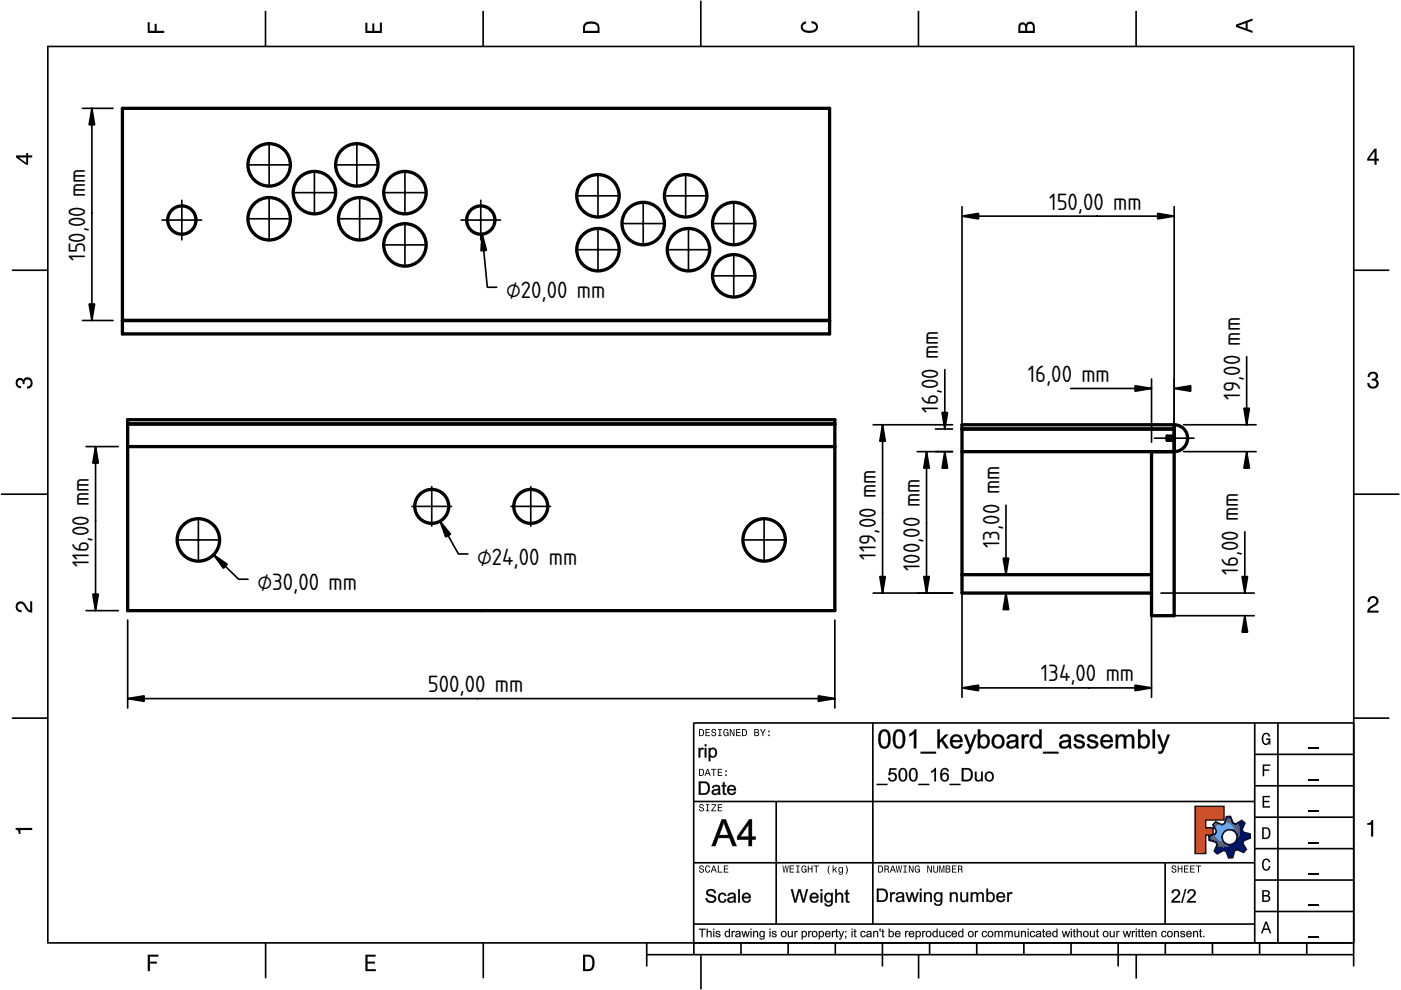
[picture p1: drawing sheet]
<svg xmlns="http://www.w3.org/2000/svg" width="297mm" height="210mm" viewBox="0 0 297 210" stroke-linecap="round" stroke-linejoin="round" font-family="sans-serif">
<defs><g id="words">
<g font-size="4.7">
<text x="222.4" y="44.4">150,00 mm</text>
<text x="18.1" y="55.3" transform="rotate(-90 18.1 55.3)">150,00 mm</text>
<text x="107.3" y="63.2">⌀20,00 mm</text>
<text x="217.9" y="81">16,00 mm</text>
<text x="198.9" y="87.5" transform="rotate(-90 198.9 87.5)">16,00 mm</text>
<text x="262.9" y="84.8" transform="rotate(-90 262.9 84.8)">19,00 mm</text>
<text x="101.2" y="119.8">⌀24,00 mm</text>
<text x="185.7" y="118.7" transform="rotate(-90 185.7 118.7)">119,00 mm</text>
<text x="211.9" y="116.2" transform="rotate(-90 211.9 116.2)">13,00 mm</text>
<text x="18.9" y="120.3" transform="rotate(-90 18.9 120.3)">116,00 mm</text>
<text x="54.6" y="125.1">⌀30,00 mm</text>
<text x="195" y="121.1" transform="rotate(-90 195 121.1)">100,00 mm</text>
<text x="262.5" y="121.8" transform="rotate(-90 262.5 121.8)">16,00 mm</text>
<text x="90.7" y="146.7">500,00 mm</text>
<text x="220.7" y="144.4">134,00 mm</text>
</g>
</g></defs>
<g fill="none" stroke="#000" stroke-width=".35">
<path d="M10.1 9.7v190.1M10.1 9.9h277M56.3 2.3v7.5M102.4 2.3v7.5M148.6 .1v9.8M194.7 2.3v7.5M240.9 2.3v7.5M287 9.7v195.2M2.5 57.3h7.5M287.1 57.3h7.4M.2 104.8h10M287 104.8h9.7"/>
<path d="M2.5 152.3h7.5M147 153.3h140.1M147.1 153.3v49.1M185.1 153.2v42.8M266 159.9h21M266 153.3v46.7M270.9 153.3v46.7M287.1 152.3h7.4M147 169.9h119M164.6 169.9v26M266 179.9h21M266 173.3h21"/>
<path d="M266 166.6h21M10 199.9h277.1M56.3 199.9v7.5M102.5 199.9v7.5M137.1 199.9v5M147 195.9h119M147 182.9h119M157.1 199.9v2.5M167.1 199.9v2.5M177.1 199.9v2.5M187.1 199.9v5M197.1 199.9v2.5"/>
<path d="M207.1 199.9v2.5M217.1 199.9v2.5M227.1 199.9v2.5M237.1 199.9v5M247 182.9v13M247.1 199.9v2.5M257.1 199.9v2.5M266 193.3h21M266 186.6h21M267.1 199.9v2.5M277.1 199.9v2.5M137.1 202.4h150"/>
<path d="M148.6 202.6v7.2M194.8 202.4v5.1M240.9 202.4v5.1"/>
</g>
<g fill="#000">
<path d="M31.3 4.7h.4v1.8h1.1v-1.4h.4v1.4h1.6v.5h-3.5z" fill-rule="evenodd"/>
<path d="M77.5 4.8h.4v1.7h1v-1.5h.5v1.5h1.1v-1.7h.5v2.2h-3.5z" fill-rule="evenodd"/>
<path d="M124.1 4.9a2.19 2.19 0 0 0-.5 2.1h3.5v-1.2a1.42 1.42 0 0 0-1.7-1.3zM124.3 5.2a2.14 2.14 0 0 1 2.3 .3l.1 1h-2.7l.1-1z" fill-rule="evenodd"/>
<path d="M170.1 4.9l.8-.4v.5a.7 .7 0 0 0-.7 .5 .7 .7 0 0 0 .3 .8 1.69 1.69 0 0 0 2.5-.6 .9 .9 0 0 0-.9-.8v-.5a1.24 1.24 0 0 1 1.3 1.1 1.24 1.24 0 0 1-1 1.4 2.22 2.22 0 0 1-2.5-.7l-.1-.5z" fill-rule="evenodd"/>
<path d="M216.1 5l-.2 .8v1.2h3.5v-1.3a.98 .98 0 0 0-.7-1.1 .98 .98 0 0 0-1.2 .6 .84 .84 0 0 0-1.4-.2zM216.4 5.3a.54 .54 0 0 1 .7-.1 .54 .54 0 0 1 .3 .6v.7h-1.1zM217.9 5.2a.62 .62 0 0 1 .7-.1 .62 .62 0 0 1 .4 .6v.8h-1.2z" fill-rule="evenodd"/>
<path d="M262.1 5.2v.5l3.5 1.3v-.5l-1.1-.3v-1.4l1.1-.4v-.5zM262.6 5.5l1.5-.6v1.1z" fill-rule="evenodd"/>
<path d="M3.4 32.9v.5l2.1 1.5h.5v-1.5h.8v-.5h-.8v-.5h-.4v.5zM4 33.4h1.6v1.1z" fill-rule="evenodd"/>
<path d="M291.4 31.5l-1.5 2.1v.5h1.5v.8h.5v-.8h.5v-.4h-.5v-2.2zM291.4 32.1v1.6h-1.1z" fill-rule="evenodd"/>
<path d="M3.6 80.4a.86 .86 0 0 1 1.4 .1 1.06 1.06 0 0 1 1.2-.5 1.06 1.06 0 0 1 .7 1.2 1.1 1.1 0 0 1-1.2 1.2v-.4a.71 .71 0 0 0 .8-1 .71 .71 0 0 0-1.3-.1v.6h-.4a.61 .61 0 0 0-.3-.8 .61 .61 0 0 0-.8 .2 .61 .61 0 0 0 .2 .8l.6 .2v.4a1.15 1.15 0 0 1-1.2-.6 1.15 1.15 0 0 1 .3-1.3z" fill-rule="evenodd"/>
<path d="M290.3 79.1a1.08 1.08 0 0 1 1.3-.2 1.08 1.08 0 0 1 .5 1.3l-.4 .2a1.06 1.06 0 0 1 .6 1.3 1.06 1.06 0 0 1-1.2 .7 1.1 1.1 0 0 1-1.2-1.2h.4a.71 .71 0 0 0 1 .8 .71 .71 0 0 0 .1-1.3h-.6v-.4a.61 .61 0 0 0 .8-.3 .61 .61 0 0 0-.2-.8 .61 .61 0 0 0-.8 .2l-.2 .5h-.4z" fill-rule="evenodd"/>
<path d="M3.6 127.8a1.22 1.22 0 0 1 2 .7l.4 .6 .4 .3v-1.9h.4v2.4a1.8 1.8 0 0 1-1.7-1.4 .71 .71 0 0 0-.9-.5 .71 .71 0 0 0-.5 .8 .71 .71 0 0 0 .9 .6v.4a1.18 1.18 0 0 1-1.2-.6 1.18 1.18 0 0 1 .2-1.4z" fill-rule="evenodd"/>
<path d="M290.3 126.7a1.18 1.18 0 0 1 1.9 .3 1.18 1.18 0 0 1-1 1.7l-.5 .3-.3 .5h1.9v.4h-2.4a1.8 1.8 0 0 1 1.4-1.7 .71 .71 0 0 0 .5-.9 .71 .71 0 0 0-.9-.5 .71 .71 0 0 0-.5 .8h-.4z" fill-rule="evenodd"/>
<path d="M148.2 154.6v1.5h.5a.77 .77 0 0 0 .6-.8 .77 .77 0 0 0-.6-.7zM148.4 154.8a.58 .58 0 0 1 .7 .5 .58 .58 0 0 1-.7 .6zM149.6 154.6v1.5h.9v-.2h-.7v-.5h.6v-.2h-.6v-.4h.7v-.2zM151 154.7a.53 .53 0 0 0 0 .6 .53 .53 0 0 0 .6 .2 .32 .32 0 0 1-.3 .5 .32 .32 0 0 1-.3-.4h-.2a.5 .5 0 0 0 .7 .5 .5 .5 0 0 0 .1-.8l-.4-.1a.28 .28 0 0 1-.1-.4 .28 .28 0 0 1 .4-.1 .28 .28 0 0 1 .1 .3h.2a.51 .51 0 0 0-.3-.4 .51 .51 0 0 0-.5 .1zM152.3 154.6v.2h.2v1.1h-.2v.2h.7v-.2h-.3v-1.1h.3v-.2zM153.5 154.7a.81 .81 0 0 0 .5 1.4l.3-.2 .2 .2v-.8h-.6v.1h.4l-.2 .5a.6 .6 0 0 1-.5-.6 .6 .6 0 0 1 .4-.6l.2 .3h.2l-.1-.3a.53 .53 0 0 0-.8 0zM154.7 154.6v1.5h.2v-1.3l.6 1.3h.2v-1.5h-.2v1.2l-.5-1.2zM156.1 154.6v1.5h.9v-.2h-.7v-.5h.6v-.2h-.6v-.4h.7v-.2zM157.3 154.6v1.5h.5a.77 .77 0 0 0 .6-.8 .77 .77 0 0 0-.6-.7zM157.5 154.8a.58 .58 0 0 1 .7 .5 .58 .58 0 0 1-.7 .6zM159.9 154.6v1.5h.6a.42 .42 0 0 0 .5-.3 .42 .42 0 0 0-.3-.5l.2-.2-.1-.4zM160.1 154.8h.3a.23 .23 0 0 1 .3 .2 .23 .23 0 0 1-.3 .2h-.3zM160.1 155.4h.4a.26 .26 0 0 1 .3 .2 .26 .26 0 0 1-.3 .3h-.4zM161.1 154.6l.5 .9v.6h.2v-.6l.5-.9h-.2l-.4 .7-.3-.7zM162.9 155.8v.3h.3v-.3zM162.9 154.9v.3h.3v-.3z" fill-rule="evenodd"/>
<path d="M267.8 155.7a.85 .85 0 0 1 .9-.3 .85 .85 0 0 1 .6 .8h-.3l-.1-.3a.49 .49 0 0 0-.4-.3 .49 .49 0 0 0-.5 .3 1.2 1.2 0 0 0 .4 1.8 .66 .66 0 0 0 .6-.8h-.6v-.3h.9v1.3h-.1l-.1-.3-.3 .3a.85 .85 0 0 1-1.2-.7v-1.1z" fill-rule="evenodd"/>
<path d="M3.3 175.5h3.5v.5h-2.5v.8h-.3a.77 .77 0 0 0-.7-.9z" fill-rule="evenodd"/>
<path d="M148.4 170.6a.53 .53 0 0 0 0 .6 .53 .53 0 0 0 .6 .2 .32 .32 0 0 1-.3 .5 .32 .32 0 0 1-.3-.4h-.2a.5 .5 0 0 0 .7 .6 .5 .5 0 0 0 .1-.9l-.4-.1a.28 .28 0 0 1-.1-.4 .28 .28 0 0 1 .4-.1 .28 .28 0 0 1 .1 .4h.2a.51 .51 0 0 0-.3-.5 .51 .51 0 0 0-.5 .1zM149.7 170.5v.2h.2v1.1h-.2v.2h.7v-.2h-.3v-1.1h.3v-.2zM150.8 170.5v.2h.8l-.8 1.3h1.1v-.2h-.9l.9-1.3zM152.2 170.5v1.5h.9v-.2h-.7v-.5h.6v-.2h-.6v-.4h.7v-.2z" fill-rule="evenodd"/>
<path d="M148.2 163v1.5h.5a.77 .77 0 0 0 .6-.7 .77 .77 0 0 0-.6-.8zM148.4 163.2a.57 .57 0 0 1 .7 .6 .57 .57 0 0 1-.7 .5zM149.9 163l-.5 1.5h.2l.1-.4h.6l.2 .4h.2l-.6-1.5zM150 163.2l.3 .7h-.5zM150.8 163v.2h.4v1.3h.2v-1.3h.5v-.2zM152.2 163v1.5h.9v-.2h-.7v-.5h.6v-.2h-.6v-.4h.7v-.2zM153.8 164.2v.3h.3v-.3zM153.8 163.4v.3h.3v-.3z" fill-rule="evenodd"/>
<path d="M253.4 171h6.1v2.8h-3.9v1.7h1.6v1.5h-1.6v4h-2.2z" fill-rule="evenodd"/>
<path d="M257.7 174.3l-.5 .6 .7 1.3-.2 .6-1.4 .5v.9l1.5 .4 .3 .5-.7 1.4 .7 .5 1.3-.7 .6 .2 .5 1.4 .9-.1 .3-1.4 .6-.3 1.4 .6 .5-.6-.7-1.3 .2-.6 1.4-.5-.1-.9-1.4-.4-.3-.5 .6-1.4-.6-.6-1.3 .8-.6-.2-.5-1.4h-.9l-.4 1.5-.5 .2zM259.1 177.5a1.6 1.6 0 0 1 3.2 0 1.6 1.6 0 0 1-3.2 0z" fill-rule="evenodd"/>
<path d="M267.7 168.7h1.5v.3h-1.2v.8h1.1v.3h-1.1v.8h1.3v.3h-1.6z" fill-rule="evenodd"/>
<path d="M267.7 162.1h1.6v.3h-1.3v.7h1.1v.3h-1.1v1.2h-.3z" fill-rule="evenodd"/>
<path d="M267.6 175.4v2.5h.8a1.37 1.37 0 0 0 .7-2.2 1.56 1.56 0 0 0-1.5-.3zM267.9 175.7a.98 .98 0 0 1 1.2 .7 .98 .98 0 0 1-.7 1.2h-.5z" fill-rule="evenodd"/>
<path d="M289.9 174.5a.77 .77 0 0 0 .9-.6h.4v3.5h-.5v-2.5h-.8z" fill-rule="evenodd"/>
<path d="M148.4 183.6a.53 .53 0 0 0 0 .6 .53 .53 0 0 0 .6 .2 .32 .32 0 0 1-.3 .5 .32 .32 0 0 1-.3-.4h-.2a.5 .5 0 0 0 .7 .6 .5 .5 0 0 0 .1-.9l-.4-.1a.28 .28 0 0 1-.1-.4 .28 .28 0 0 1 .4-.1 .28 .28 0 0 1 .1 .4h.2a.51 .51 0 0 0-.3-.5 .51 .51 0 0 0-.5 .1zM149.6 183.7l-.1 .2a.67 .67 0 0 0 .1 .9 .67 .67 0 0 0 .8 .1l.2-.4h-.2l-.2 .3a.6 .6 0 0 1-.5-.5 .6 .6 0 0 1 .4-.6l.3 .3h.2l-.2-.4a.5 .5 0 0 0-.8 .1zM151.2 183.5l-.5 1.5h.2l.1-.4h.6l.2 .4h.2l-.6-1.5zM151.3 183.7l.3 .7h-.5zM152.2 183.5v1.5h1v-.2h-.8v-1.3zM153.5 183.5v1.5h.9v-.2h-.7v-.5h.6v-.2h-.6v-.4h.7v-.2z" fill-rule="evenodd"/>
<path d="M165.9 183.5l.3 1.5h.1l.3-1.3 .2 1.3h.2l.2-1.5h-.1l-.2 1.3-.2-1.3h-.2l-.2 1.3-.2-1.3zM167.4 183.5v1.5h1v-.2h-.8v-.5h.7v-.2h-.7v-.4h.7v-.2zM168.8 183.5v.2h.3v1.1h-.3v.2h.7v-.2h-.2v-1.1h.2v-.2zM170.1 183.7a.82 .82 0 0 0 .5 1.3l.3-.2 .1 .2v-.8h-.5v.2h.3l-.2 .4a.6 .6 0 0 1-.5-.5 .6 .6 0 0 1 .5-.6l.2 .3h.2l-.2-.4a.53 .53 0 0 0-.7 .1zM171.3 183.5v1.5h.2v-.7h.6v.7h.2v-1.5h-.2v.6h-.6v-.6zM172.5 183.5v.2h.5v1.3h.2v-1.3h.4v-.2zM175.8 183.5a1.35 1.35 0 0 0 .2 1.9 1.84 1.84 0 0 1 0-1.9zM176.5 183.5v1.5h.2v-.4l.2-.2 .4 .6h.2l-.4-.7 .4-.5h-.2l-.6 .6v-.9zM177.9 184a.59 .59 0 0 0-.2 .7 .59 .59 0 0 0 .7 .3l.1-.2a.31 .31 0 0 1-.1 .5 .31 .31 0 0 1-.4-.2h-.2a.47 .47 0 0 0 .5 .4 .47 .47 0 0 0 .4-.5v-1.2h-.2v.2l-.3-.2zM178 184.1l.1-.1a.42 .42 0 0 1 .4 .4 .42 .42 0 0 1-.4 .5l-.1-.3zM179.3 183.5a1.85 1.85 0 0 1 0 1.9 1.22 1.22 0 0 0 0-1.9z" fill-rule="evenodd"/>
<path d="M186.2 183.5v1.5h.5a.77 .77 0 0 0 .6-.7 .77 .77 0 0 0-.6-.8zM186.4 183.7a.58 .58 0 0 1 .6 .6 .58 .58 0 0 1-.6 .5zM187.5 183.5v1.5h.2v-.6a.45 .45 0 0 1 .5 .1 .45 .45 0 0 1 .1 .5h.2l-.2-.7a.42 .42 0 0 0 .1-.5 .42 .42 0 0 0-.4-.3zM187.7 183.7h.2a.26 .26 0 0 1 .4 .3 .26 .26 0 0 1-.4 .2h-.2zM189.2 183.5l-.6 1.5h.2l.2-.4h.6l.1 .4h.2l-.5-1.5zM189.3 183.7l.2 .7h-.4zM189.9 183.5l.3 1.5h.2l.2-1.3 .2 1.3h.2l.3-1.5h-.2l-.2 1.3-.2-1.3h-.2l-.2 1.3-.2-1.3zM191.5 183.5v.2h.3v1.1h-.3v.2h.8v-.2h-.3v-1.1h.3v-.2zM192.7 183.5v1.5h.2v-1.2l.5 1.2h.3v-1.5h-.2v1.2l-.6-1.2zM194.1 183.7a.81 .81 0 0 0 .5 1.3l.3-.2 .1 .2v-.8h-.5v.2h.3l-.2 .4a.6 .6 0 0 1-.5-.5 .6 .6 0 0 1 .5-.6l.2 .3h.2l-.2-.4a.53 .53 0 0 0-.7 .1zM196.6 183.5v1.5h.2v-1.2l.6 1.2h.2v-1.5h-.2v1.2l-.6-1.2zM197.9 183.5v.9a.52 .52 0 0 0 .5 .6 .52 .52 0 0 0 .5-.6v-.9h-.2v.9a.33 .33 0 0 1-.3 .5 .33 .33 0 0 1-.3-.5v-.9zM199.2 183.5v1.5h.1v-1.4l.3 1.4h.2l.3-1.4v1.4h.1v-1.5h-.2l-.3 1.3-.3-1.3zM200.5 183.5v1.5h.6a.42 .42 0 0 0 .4-.3 .42 .42 0 0 0-.2-.5l.2-.2-.1-.4zM200.7 183.7h.3a.23 .23 0 0 1 .3 .2 .23 .23 0 0 1-.3 .2h-.3zM200.7 184.3h.3a.26 .26 0 0 1 .3 .3 .26 .26 0 0 1-.3 .2h-.3zM201.8 183.5v1.5h1v-.2h-.8v-.5h.7v-.2h-.7v-.4h.8v-.2zM203.1 183.5v1.5h.2v-.6a.45 .45 0 0 1 .5 .1 .45 .45 0 0 1 .1 .5h.2l-.2-.7a.42 .42 0 0 0 .1-.5 .42 .42 0 0 0-.4-.3zM203.3 183.7h.3a.26 .26 0 0 1 .3 .3 .26 .26 0 0 1-.4 .2h-.2z" fill-rule="evenodd"/>
<path d="M248.5 183.6a.53 .53 0 0 0 0 .6 .53 .53 0 0 0 .6 .2 .32 .32 0 0 1-.2 .5 .32 .32 0 0 1-.3-.4h-.2a.5 .5 0 0 0 .6 .6 .5 .5 0 0 0 .2-.9l-.4-.1a.28 .28 0 0 1-.1-.4 .28 .28 0 0 1 .3-.1 .28 .28 0 0 1 .2 .4h.2a.51 .51 0 0 0-.3-.5 .51 .51 0 0 0-.6 .1zM249.7 183.5v1.5h.2v-.7h.6v.7h.2v-1.5h-.2v.6h-.6v-.6zM251 183.5v1.5h1v-.2h-.8v-.5h.7v-.2h-.7v-.4h.8v-.2zM252.3 183.5v1.5h1v-.2h-.8v-.5h.7v-.2h-.7v-.4h.8v-.2zM253.5 183.5v.2h.5v1.3h.2v-1.3h.5v-.2z" fill-rule="evenodd"/>
<path d="M268.3 195.4l-1 2.5h.4l.2-.7h1l.3 .7h.3l-.9-2.5zM268.4 195.8l.4 1.1h-.7z" fill-rule="evenodd"/>
<path d="M267.6 188.7v2.5h1a.7 .7 0 0 0 .7-.5 .7 .7 0 0 0-.4-.8 .61 .61 0 0 0 .3-.8 .61 .61 0 0 0-.7-.4zM267.9 189h.6a.38 .38 0 0 1 .4 .4 .38 .38 0 0 1-.5 .4h-.5zM267.9 190.1h.6a.44 .44 0 0 1 .5 .4 .44 .44 0 0 1-.5 .4h-.6z" fill-rule="evenodd"/>
<path d="M267.8 182.3a.85 .85 0 0 1 .9-.3 .85 .85 0 0 1 .6 .8h-.3l-.1-.2a.47 .47 0 0 0-.4-.3 .47 .47 0 0 0-.4 .3 1.21 1.21 0 0 0 .4 1.7 .64 .64 0 0 0 .5-.7h.4a.89 .89 0 0 1-.8 1 .89 .89 0 0 1-1-.7v-1.1z" fill-rule="evenodd"/>
<path d="M31.3 202.4h2.3v.4h-1.8v1.1h1.5v.4h-1.5v1.6h-.5z" fill-rule="evenodd"/>
<path d="M77.5 202.4h2.1v.4h-1.7v1.1h1.6v.4h-1.6v1.2h1.8v.4h-2.2z" fill-rule="evenodd"/>
<path d="M123.6 202.4v3.5h1.2a1.42 1.42 0 0 0 1.3-1.7 1.38 1.38 0 0 0-1.3-1.8zM124.1 202.8l1 .1a1.89 1.89 0 0 1 0 2.5l-1 .1z" fill-rule="evenodd"/>
</g>
<path d="M277.3 158.6h2.2M277.3 178.6h2.2M277.3 172h2.2M277.3 165.3h2.2M277.3 198.6h2.2M277.3 192h2.2M277.3 185.3h2.2" fill="none" stroke="#000" stroke-width=".25"/>
<g fill="#000">
<path d="M186.8 154.9a1.36 1.36 0 0 1 1.5 0 1.36 1.36 0 0 1 .5 1.4 2.04 2.04 0 0 1-1 2.4 1.34 1.34 0 0 1-1.6-1.5 2.7 2.7 0 0 1 .6-2.3zM186.8 154.9a3.3 3.3 0 0 0-.2 3.4 1.25 1.25 0 0 0 1.4 .3 1.25 1.25 0 0 0 .7-1.3 2.18 2.18 0 0 0-.8-2.6h-.7zM187 155.3a3.5 3.5 0 0 0 .1 2.9 .82 .82 0 0 0 1-.2 .82 .82 0 0 0 .2-.9v-.9a.79 .79 0 0 0-.3-.9 .79 .79 0 0 0-1 .1zM187.1 155.2a.88 .88 0 0 1 1 .1 .88 .88 0 0 1 .2 .9v.9a.84 .84 0 0 1-.3 1.1 .84 .84 0 0 1-1.1-.2 3.1 3.1 0 0 1 .2-2.8zM189.9 154.9a1.36 1.36 0 0 1 1.5 0 1.36 1.36 0 0 1 .5 1.4 2.04 2.04 0 0 1-1 2.4 1.34 1.34 0 0 1-1.6-1.5 2.7 2.7 0 0 1 .6-2.3zM189.9 154.9a3.3 3.3 0 0 0-.2 3.4 1.25 1.25 0 0 0 1.4 .3 1.25 1.25 0 0 0 .8-1.3 2.18 2.18 0 0 0-.9-2.6h-.7zM190.1 155.3a3.5 3.5 0 0 0 .1 2.9 .82 .82 0 0 0 1-.2 .82 .82 0 0 0 .2-.9v-.9a.79 .79 0 0 0-.3-.9 .79 .79 0 0 0-1 .1zM190.2 155.2a.88 .88 0 0 1 1 .1 .88 .88 0 0 1 .2 .9v.9a.84 .84 0 0 1-.3 1.1 .84 .84 0 0 1-1.1-.2 3.1 3.1 0 0 1 .2-2.8zM192.8 155.6l.7-.4 .4-.6h.4v4.1h-.6l.1-3.2-1 .7zM192.8 155.6v.5l1-.6v3.2h.5v-4.1h-.4l-.4 .6zM195.2 159.4h3.3v.4h-3.3zM195.2 159.4v.4h3.3v-.4zM198.7 154.6h.6l-.1 2.3 1.2-1.2h.7l-1.2 1.1 1.3 1.9h-.7l-.9-1.5-.4 .3 .1 1.2h-.6zM198.8 154.7v4h.4v-1.2l.4-.4 1 1.6h.5l-1.2-1.9 1.1-1h-.6l-1.2 1.2v-2.3zM201.8 156.1a1.37 1.37 0 0 1 1.6-.3 1.37 1.37 0 0 1 .7 1.6l-2.2-.1a.83 .83 0 0 0 .7 1 .83 .83 0 0 0 1-.6l.5 .1a1.45 1.45 0 0 1-2 .8 1.45 1.45 0 0 1-.6-2zM201.8 156.1a1.48 1.48 0 0 0-.2 2 1.48 1.48 0 0 0 2 .4l.5-.7-.5-.1a.85 .85 0 0 1-1.1 .6 .85 .85 0 0 1-.6-1h2.2a1.86 1.86 0 0 0-.6-1.4l-1-.2zM202.2 156.3l-.3 .6h1.6a.77 .77 0 0 0-.4-.7 .77 .77 0 0 0-.9 .1zM202.2 156.3l.3-.2h.5l.4 .3 .2 .6h-1.7zM204.4 155.7h.5l.8 2.4 .8-2.4h.6l-1.4 3.7a.73 .73 0 0 1-1.1 .4v-.5h.5l.4-.6zM204.4 155.8l1.1 3a.59 .59 0 0 1-.9 .5l.1 .4a1.02 1.02 0 0 0 1.2-1l1.2-2.9h-.5l-.9 2.3-.8-2.3zM207.3 154.6h.5v1.5a1.08 1.08 0 0 1 1.6-.1 1.69 1.69 0 0 1-.8 2.8l-.5-.2-.3-.3v.4h-.5zM207.3 154.7v4h.5v-.5a1.17 1.17 0 0 0 1.4 .3 1.17 1.17 0 0 0 .6-1.3 1.16 1.16 0 0 0-.6-1.3 1.16 1.16 0 0 0-1.4 .3v-1.5zM208 156.4a1.09 1.09 0 0 0-.2 1.2 1.09 1.09 0 0 0 .9 .7 1.21 1.21 0 0 0-.1-2.2zM208 156.4a.82 .82 0 0 1 1-.2 .82 .82 0 0 1 .4 1 .83 .83 0 0 1-.4 1 .83 .83 0 0 1-1.1-.2l-.2-.8zM210.7 156a1.5 1.5 0 0 1 2.3 1 1.5 1.5 0 0 1-2 1.7 1.71 1.71 0 0 1-.3-2.7zM210.7 156a1.52 1.52 0 0 0-.3 1.9 1.52 1.52 0 0 0 1.7 .7 1.48 1.48 0 0 0 .7-2.1 1.48 1.48 0 0 0-2.1-.5zM211 156.4a1.08 1.08 0 0 0-.2 1.2 1.08 1.08 0 0 0 1 .7 1.1 1.1 0 0 0 .7-1.3 1.1 1.1 0 0 0-1.1-.8zM211 156.4a.96 .96 0 0 1 1.2-.1 .96 .96 0 0 1 .3 1.2 .89 .89 0 0 1-1.1 .8 .89 .89 0 0 1-.7-1.1zM213.8 156a1.32 1.32 0 0 1 2.1 .4v1.7l.2 .6h-.6l-.1-.4a1.27 1.27 0 0 1-2-.2 1.21 1.21 0 0 1 1.5-1.2l.5-.1a.74 .74 0 0 0-.7-.7 .74 .74 0 0 0-.8 .6l-.5-.1zM213.8 156l-.3 .6 .4 .1a.77 .77 0 0 1 .6-.6 .77 .77 0 0 1 .7 .2l.2 .5-1.3 .3a.86 .86 0 0 0-.6 1.2 .86 .86 0 0 0 1.2 .4l.7-.5 .1 .5h.5l-.1-.6v-1.8a1.36 1.36 0 0 0-2.1-.3zM214.1 157.6a.51 .51 0 0 0 0 .7 .51 .51 0 0 0 .7 0l.5-.4 .1-.7zM214 157.5l1.4-.3a.9 .9 0 0 1-.4 1 .9 .9 0 0 1-1.1-.1zM216.6 155.7h.5v.5a.68 .68 0 0 1 1.1-.3l-.1 .5a.54 .54 0 0 0-.9 .2v2.1h-.6zM216.6 155.8v2.9h.5v-1.6a.65 .65 0 0 1 .1-.7 .65 .65 0 0 1 .8-.1l.2-.4a.74 .74 0 0 0-1.2 .3l.1-.4zM218.7 156a1.05 1.05 0 0 1 1.6 .1v-1.5h.6v4.1h-.5v-.4a1.02 1.02 0 0 1-1.7 .1 1.91 1.91 0 0 1 0-2.4zM218.7 156a1.52 1.52 0 0 0-.3 1.7 1.52 1.52 0 0 0 1.5 .9l.5-.4v.5h.4v-4h-.5l.1 1.5a1.04 1.04 0 0 0-1.7-.2zM219.1 156.4a1.23 1.23 0 0 0 .5 1.9 1.15 1.15 0 0 0 .8-1.1 1.15 1.15 0 0 0-.8-1.1zM219 156.4a.84 .84 0 0 1 1.1-.2 .84 .84 0 0 1 .3 1.1 .85 .85 0 0 1-.8 1 .85 .85 0 0 1-.8-1.1zM221.1 159.4h3.3v.4h-3.3zM221.2 159.4v.4h3.2v-.4zM224.9 156a1.32 1.32 0 0 1 2.2 .4v1.7l.2 .6h-.6l-.1-.4a1.27 1.27 0 0 1-2.1-.2 1.21 1.21 0 0 1 1.5-1.2l.6-.1a.74 .74 0 0 0-.7-.7 .74 .74 0 0 0-.8 .6l-.5-.1zM225 156l-.4 .6 .5 .1a.77 .77 0 0 1 .5-.6 .77 .77 0 0 1 .8 .2l.2 .5-1.3 .3a.86 .86 0 0 0-.7 1.2 .86 .86 0 0 0 1.3 .4l.7-.5 .1 .5h.5l-.2-.6v-1.8a1.36 1.36 0 0 0-2-.3zM225.2 157.6a.51 .51 0 0 0 .1 .7 .51 .51 0 0 0 .7 0l.5-.4 .1-.7zM225.2 157.5l1.4-.3a.9 .9 0 0 1-.4 1 .9 .9 0 0 1-1.1-.1zM227.9 156l.1-.1a1.21 1.21 0 0 1 1.9 .6l-.5 .1a.64 .64 0 0 0-.6-.5 .64 .64 0 0 0-.6 .5l.7 .3a.94 .94 0 0 1 .9 .3 .94 .94 0 0 1 .1 1.1 1.35 1.35 0 0 1-2.3-.5l.5-.1a.67 .67 0 0 0 .7 .6 .67 .67 0 0 0 .7-.6l-.4-.2a1.34 1.34 0 0 1-1.4-1zM227.9 156a.78 .78 0 0 0-.1 .9 .78 .78 0 0 0 .8 .4l.3 .1a.49 .49 0 0 1 .6 .5 .49 .49 0 0 1-.7 .4l-.5-.1-.2-.5-.5 .1a1.23 1.23 0 0 0 1.2 .9 1.23 1.23 0 0 0 1.2-.9 1.39 1.39 0 0 0-1.5-1l-.3-.1a.62 .62 0 0 1 .5-.7 .62 .62 0 0 1 .7 .4v.2l.5-.1a1.22 1.22 0 0 0-2-.5zM230.7 156l.1-.1a1.21 1.21 0 0 1 2 .6l-.5 .1a.64 .64 0 0 0-.6-.5 .64 .64 0 0 0-.7 .5l.7 .3a.94 .94 0 0 1 1 .3 .94 .94 0 0 1 0 1.1 1.35 1.35 0 0 1-2.3-.5l.5-.1a.67 .67 0 0 0 .7 .6 .67 .67 0 0 0 .7-.6l-.4-.2a1.34 1.34 0 0 1-1.4-1zM230.7 156a.78 .78 0 0 0-.1 .9 .78 .78 0 0 0 .8 .4l.3 .1a.49 .49 0 0 1 .6 .5 .49 .49 0 0 1-.6 .4l-.6-.1-.2-.5-.5 .1a1.23 1.23 0 0 0 1.2 .9 1.23 1.23 0 0 0 1.2-.9 1.39 1.39 0 0 0-1.5-1l-.3-.1a.62 .62 0 0 1 .5-.7 .62 .62 0 0 1 .7 .4l.1 .2 .4-.1a1.22 1.22 0 0 0-2-.5zM233.6 156.1a1.37 1.37 0 0 1 1.7-.3 1.37 1.37 0 0 1 .7 1.6l-2.2-.1a.83 .83 0 0 0 .7 1 .83 .83 0 0 0 .9-.6l.6 .1a1.45 1.45 0 0 1-2 .8 1.45 1.45 0 0 1-.6-2zM233.7 156.1a1.48 1.48 0 0 0-.2 2 1.48 1.48 0 0 0 2 .4l.4-.7-.5-.1a.85 .85 0 0 1-1 .6 .85 .85 0 0 1-.6-1h2.2a1.86 1.86 0 0 0-.6-1.4l-1-.2zM234.1 156.3l-.3 .6h1.6a.77 .77 0 0 0-.4-.7 .77 .77 0 0 0-.9 .1zM234.1 156.3l.3-.2h.5l.4 .3 .2 .6h-1.7zM236.5 155.7h.5v.5a.98 .98 0 0 1 1.7 0 .96 .96 0 0 1 1.1-.5 .96 .96 0 0 1 .7 1v2h-.5v-1.9a.61 .61 0 0 0-.7-.7 .61 .61 0 0 0-.5 .9v1.7h-.6v-1.9a.6 .6 0 0 0-.6-.7 .6 .6 0 0 0-.5 .8v1.8h-.6zM236.6 155.8v2.9h.4v-1.5a.73 .73 0 0 1 .3-1 .73 .73 0 0 1 .9 .2l.1 2.3h.5l-.1-1.7a.66 .66 0 0 1 .6-.9 .66 .66 0 0 1 .7 .7v1.9h.5v-2a.92 .92 0 0 0-.8-1 .92 .92 0 0 0-1 .6 .95 .95 0 0 0-.9-.6 .95 .95 0 0 0-.8 .6v-.5zM241.3 154.6h.5v1.5a1.08 1.08 0 0 1 1.6-.1 1.69 1.69 0 0 1-.8 2.8l-.5-.2-.3-.3v.4h-.5zM241.3 154.7v4h.4v-.5a1.17 1.17 0 0 0 1.5 .3 1.17 1.17 0 0 0 .6-1.3 1.16 1.16 0 0 0-.6-1.3 1.16 1.16 0 0 0-1.4 .3v-1.5zM242 156.4a1.09 1.09 0 0 0-.3 1.2 1.09 1.09 0 0 0 1 .7 1.21 1.21 0 0 0-.2-2.2zM242 156.4a.82 .82 0 0 1 1-.2 .82 .82 0 0 1 .3 1 .83 .83 0 0 1-.4 1 .83 .83 0 0 1-1-.2l-.2-.8zM244.4 154.6h.5v4.1h-.5zM244.4 154.7v4h.5v-4zM245.3 155.7h.6l.8 2.4 .8-2.4h.6l-1.5 3.7a.73 .73 0 0 1-1 .4l-.1-.5h.6l.4-.6zM245.4 155.8l1 3a.59 .59 0 0 1-.8 .5v.4a1.02 1.02 0 0 0 1.3-1l1.1-2.9h-.5l-.8 2.3-.8-2.3z"/>
<path d="M186.8 154.9a1.33 1.33 0 0 1 1.5 0 1.33 1.33 0 0 1 .5 1.4 2.01 2.01 0 0 1-1 2.4 1.31 1.31 0 0 1-1.6-1.5 2.67 2.67 0 0 1 .6-2.3zM187.1 155.2a3 3 0 0 0 0 3 .84 .84 0 0 0 1-.1 .84 .84 0 0 0 .2-1v-.9a.85 .85 0 0 0-.2-.9 .85 .85 0 0 0-1-.1zM189.9 154.9a1.33 1.33 0 0 1 1.5 0 1.33 1.33 0 0 1 .5 1.4 2.01 2.01 0 0 1-1 2.4 1.31 1.31 0 0 1-1.6-1.5 2.67 2.67 0 0 1 .6-2.3zM190.2 155.2a3 3 0 0 0 0 3 .84 .84 0 0 0 1-.1 .84 .84 0 0 0 .2-1v-.9a.85 .85 0 0 0-.2-.9 .85 .85 0 0 0-1-.1zM192.8 155.6l.7-.4 .4-.6h.4v4.1h-.5v-3.2l-1 .6zM195.2 159.4h3.3v.4h-3.3zM198.8 154.7h.4v2.2l1.2-1.1h.6l-1.1 1 1.3 1.9h-.6l-1-1.5-.4 .3v1.2h-.4zM201.8 156.1a1.35 1.35 0 0 1 1.6-.3 1.35 1.35 0 0 1 .7 1.5h-2.2a.84 .84 0 0 0 .7 1 .84 .84 0 0 0 1-.6l.5 .1a1.42 1.42 0 0 1-2 .8 1.42 1.42 0 0 1-.6-2zM202.2 156.3l-.3 .6h1.7a.8 .8 0 0 0-.5-.7 .8 .8 0 0 0-.9 .1zM204.4 155.8h.5l.8 2.3 .9-2.3h.5l-1.1 2.9a1.05 1.05 0 0 1-1.3 1.1l-.1-.5a.65 .65 0 0 0 .9-.6zM207.3 154.7h.5v1.4a1.25 1.25 0 0 1 1.6-.1 1.25 1.25 0 0 1 .4 1.5 1.16 1.16 0 0 1-.7 1.1 1.16 1.16 0 0 1-1.3-.3v.4h-.5zM208 156.4a1.11 1.11 0 0 0-.2 1.2 1.11 1.11 0 0 0 1 .7 1.23 1.23 0 0 0 .5-1.2 1.23 1.23 0 0 0-.7-1zM210.7 156a1.47 1.47 0 0 1 2.3 1 1.47 1.47 0 0 1-1.9 1.6 1.68 1.68 0 0 1-.4-2.6zM211 156.4a1.11 1.11 0 0 0-.3 1.2 1.11 1.11 0 0 0 1.1 .7 1.13 1.13 0 0 0 .7-1.3 1.13 1.13 0 0 0-1.1-.9zM213.8 156a1.4 1.4 0 0 1 2.1 .3l.1 2.4h-.5l-.1-.4a1.19 1.19 0 0 1-2-.4 1.19 1.19 0 0 1 1.5-1h.3a.41 .41 0 0 0 .2-.5 .41 .41 0 0 0-.5-.3l-.7 .1-.3 .5-.4-.1zM214 157.6a.54 .54 0 0 0 .1 .7 .54 .54 0 0 0 .7 0 .89 .89 0 0 0 .6-1.1zM216.6 155.8h.5v.4a.7 .7 0 0 1 1.1-.3l-.2 .4a.64 .64 0 0 0-.7 .1 .64 .64 0 0 0-.2 .7v1.6h-.5zM218.7 156a1.07 1.07 0 0 1 1.6 .1v-1.4h.5v4h-.4v-.4a1.25 1.25 0 0 1-1.6 .2 1.25 1.25 0 0 1-.5-1.6zM219 156.4a1.25 1.25 0 0 0 .6 1.9 1.18 1.18 0 0 0 .8-1.1 1.18 1.18 0 0 0-.8-1.1zM221.2 159.4h3.2v.4h-3.2zM225 156a1.4 1.4 0 0 1 2 .3l.2 2.4h-.5l-.1-.4a1.19 1.19 0 0 1-2.1-.4 1.19 1.19 0 0 1 1.5-1h.3a.41 .41 0 0 0 .2-.5 .41 .41 0 0 0-.4-.3l-.8 .1-.2 .5-.5-.1zM225.2 157.6a.54 .54 0 0 0 .1 .7 .54 .54 0 0 0 .7 0 .89 .89 0 0 0 .6-1.1zM227.9 156a1.22 1.22 0 0 1 2 .5l-.5 .1a.65 .65 0 0 0-.6-.5 .65 .65 0 0 0-.6 .5l.3 .2a1.32 1.32 0 0 1 1.5 1.2 1.27 1.27 0 0 1-1.3 .7 1.27 1.27 0 0 1-1.1-.9l.5-.1a.7 .7 0 0 0 .7 .6 .7 .7 0 0 0 .7-.6l-.2-.2a1.66 1.66 0 0 1-1.6-1zM230.7 156a1.22 1.22 0 0 1 2 .5l-.4 .1a.65 .65 0 0 0-.7-.5 .65 .65 0 0 0-.6 .5l.3 .2a1.32 1.32 0 0 1 1.5 1.2 1.27 1.27 0 0 1-1.2 .7 1.27 1.27 0 0 1-1.2-.9l.5-.1a.7 .7 0 0 0 .7 .6 .7 .7 0 0 0 .7-.6l-.2-.2a1.66 1.66 0 0 1-1.6-1zM233.7 156.1a1.35 1.35 0 0 1 1.6-.3 1.35 1.35 0 0 1 .7 1.5h-2.2a.84 .84 0 0 0 .6 1 .84 .84 0 0 0 1-.6l.5 .1a1.42 1.42 0 0 1-1.9 .8 1.42 1.42 0 0 1-.6-2zM234.1 156.3l-.3 .6h1.6a.8 .8 0 0 0-.4-.7 .8 .8 0 0 0-.9 .1zM236.6 155.8h.4v.4a.98 .98 0 0 1 1.7 0 .94 .94 0 0 1 1.1-.5 .94 .94 0 0 1 .7 1v2h-.5v-1.9a.64 .64 0 0 0-.7-.7 .64 .64 0 0 0-.5 .9v1.7h-.5v-1.9a.62 .62 0 0 0-.7-.7 .62 .62 0 0 0-.5 .8l-.1 1.8h-.4zM241.3 154.7h.5v1.4a1.25 1.25 0 0 1 1.6-.1 1.25 1.25 0 0 1 .4 1.5 1.16 1.16 0 0 1-.8 1.1 1.16 1.16 0 0 1-1.3-.3v.4h-.4zM242 156.4a1.11 1.11 0 0 0-.3 1.2 1.11 1.11 0 0 0 1 .7 1.23 1.23 0 0 0 .6-1.2 1.23 1.23 0 0 0-.8-1zM244.4 154.7h.5v4h-.5zM245.4 155.8h.5l.8 2.3 .8-2.3h.5l-1.1 2.9a1.05 1.05 0 0 1-1.3 1.1v-.5a.65 .65 0 0 0 .9-.6z"/>
<path d="M148.1 158.6h.4l-.1 .3a.47 .47 0 0 1 .4-.4 .47 .47 0 0 1 .4 .2l-.1 .3-.4-.1-.2 .2v1.5h-.4zM148.1 158.6v2h.4l-.1-1.1a.46 .46 0 0 1 .1-.5 .46 .46 0 0 1 .6 0l.1-.4h-.4l-.3 .3-.1-.3zM149.4 157.8h.4v.4h-.4zM149.4 157.8v.4h.4v-.4zM149.4 158.6h.4v2h-.4zM149.4 158.6v2h.4v-2zM150.2 158.6h.4v.2a.77 .77 0 0 1 .7-.3 .77 .77 0 0 1 .6 .5 .97 .97 0 0 1 0 1.3 .97 .97 0 0 1-1.3 .1v1h-.4zM150.3 158.6v2.8h.3v-1.1a.88 .88 0 0 0 1.2 .1 .88 .88 0 0 0 .1-1.2 .76 .76 0 0 0-.5-.6 .76 .76 0 0 0-.8 .3v-.3zM150.8 159a.75 .75 0 0 0-.2 .8 .75 .75 0 0 0 .7 .5 .76 .76 0 0 0 .4-.9 .76 .76 0 0 0-.8-.5zM150.7 159a.58 .58 0 0 1 .8-.1 .58 .58 0 0 1 .2 .7 .61 .61 0 0 1-.6 .8 .61 .61 0 0 1-.6-.8z"/>
<path d="M148.1 158.6h.3v.3l.2-.3h.4h.2l-.1 .4a.45 .45 0 0 0-.5 0 .45 .45 0 0 0-.1 .5v1.1h-.4zM149.4 157.8h.4v.4h-.4zM149.4 158.6h.4v2h-.4zM150.3 158.6h.3v.2a.9 .9 0 0 1 1.2 0 .9 .9 0 0 1 .2 1.2 .8 .8 0 0 1-.6 .6 .8 .8 0 0 1-.8-.2v1h-.3zM150.7 159a.73 .73 0 0 0-.1 .9 .73 .73 0 0 0 .8 .4 .75 .75 0 0 0 .3-.9 .75 .75 0 0 0-.8-.5z"/>
<path d="M148.1 165.7h1.4l.6 .2a1.5 1.5 0 0 1 .4 1.6 1.5 1.5 0 0 1-1.3 1h-1.1zM148.2 165.7v2.8h1a1.39 1.39 0 0 0 1.3-1.4 1.39 1.39 0 0 0-1.4-1.4zM148.5 166v2.2h.6a1.11 1.11 0 0 0 1-.9 1.11 1.11 0 0 0-.5-1.2zM148.5 166h.6a1.14 1.14 0 0 1 1.1 1 1.14 1.14 0 0 1-.7 1.2h-1zM151.1 166.7a.89 .89 0 0 1 1-.4 .89 .89 0 0 1 .6 .9l.1 1.3h-.4l-.1-.2a.75 .75 0 0 1-1 .3 .75 .75 0 0 1-.3-1l1.3-.4a.51 .51 0 0 0-.5-.5 .51 .51 0 0 0-.5 .4h-.4zM151.1 166.7l-.2 .4h.4a.54 .54 0 0 1 .9-.3l.1 .4-.9 .2a.63 .63 0 0 0-.5 .7 .88 .88 0 0 0 1.5 .1v.3h.4l-.2-1.6a.98 .98 0 0 0-1.5-.2zM151.4 167.8h-.1a.46 .46 0 0 0 .4 .5 .46 .46 0 0 0 .5-.3l.1-.5zM151.3 167.7l1-.3a.61 .61 0 0 1-.3 .8 .61 .61 0 0 1-.8-.2zM153.2 165.9l.4-.2v.8l.4-.1v.4l-.4-.1v1.2l.1 .3h.3v.3a.56 .56 0 0 1-.6 0 .56 .56 0 0 1-.2-.6l.1-1.2-.3 .1v-.4l.3 .1zM153.3 166v.5h-.3v.2h.3v1.2a.49 .49 0 0 0 .2 .5 .49 .49 0 0 0 .5 .1v-.3a.26 .26 0 0 1-.3 0 .26 .26 0 0 1-.1-.3v-1.2h.4v-.2h-.4v-.7zM154.4 166.7a.97 .97 0 0 1 1.2-.2 .97 .97 0 0 1 .4 1.1h-1.5a.58 .58 0 0 0 .5 .6 .58 .58 0 0 0 .7-.4l.3 .1a.86 .86 0 0 1-1.1 .7 1.17 1.17 0 0 1-.5-1.9zM154.4 166.7a1.03 1.03 0 0 0 0 1.5 1.03 1.03 0 0 0 1.4 0l.2-.3h-.3a.6 .6 0 0 1-.8 .4 .6 .6 0 0 1-.4-.7h1.5a.93 .93 0 0 0-.4-1 .93 .93 0 0 0-1.2 .1zM154.7 166.9l-.2 .4h1.2l-.4-.5zM154.7 166.8l.4-.1 .3 .1 .3 .5h-1.2z"/>
<path d="M148.2 165.7h.9a1.46 1.46 0 0 1 1.4 1.1 1.46 1.46 0 0 1-.7 1.6l-1.6 .1zM148.5 166v2.2h.6a1.12 1.12 0 0 0 1-.9 1.12 1.12 0 0 0-.6-1.2zM151.1 166.7a.88 .88 0 0 1 .9-.3 .88 .88 0 0 1 .7 .8l.1 1.3h-.4l-.1-.2a.75 .75 0 0 1-.9 .3 .75 .75 0 0 1-.4-.9l.4-.3 .9-.2a.52 .52 0 0 0-.4-.5 .52 .52 0 0 0-.6 .4h-.4zM151.4 167.7a.36 .36 0 0 0 0 .5 .36 .36 0 0 0 .5 .1l.4-.3v-.5zM153.3 166l.3-.2v.7h.4v.2h-.4v1.2l.1 .3h.3v.3a.51 .51 0 0 1-.6 0 .51 .51 0 0 1-.1-.6v-1.2h-.3v-.2h.3zM154.4 166.7a.96 .96 0 0 1 1.2-.2 .96 .96 0 0 1 .4 1.1h-1.5a.6 .6 0 0 0 .5 .7 .6 .6 0 0 0 .7-.4h.3a1.02 1.02 0 0 1-1.4 .5 1.02 1.02 0 0 1-.3-1.5zM154.7 166.9l-.2 .4h1.2a.57 .57 0 0 0-.4-.5 .57 .57 0 0 0-.6 .1z"/>
<path d="M153 173.7h.9l2.3 5.7h-.9l-.6-1.7h-2.4l-.6 1.7h-.9zM153 173.7l-2.1 5.7h.8l.6-1.8h2.4l.6 1.8h.9l-2.3-5.7zM153.4 174.3l-.1 .8-.8 2h1.9zM153.4 174.3l1.1 2.8h-2.1zM158.8 173.7h.7l-.1 3.7 .8-.1v.8l-.8-.1 .1 1.4h-.8v-1.4l-2.5 .1v-.7zM158.9 173.7l-2.6 3.7v.6h2.5l-.1 1.4h.7v-1.4h.8v-.6h-.8v-3.7zM158.7 174.8l-1.7 2.6h1.7zM158.8 174.7v2.7h-1.9z"/>
<path d="M153 173.7h.9l2.3 5.7h-.9l-.6-1.7h-2.4l-.6 1.7h-.8zM153.4 174.3l-.9 2.8h1.9zM158.9 173.7h.5v3.7h.8v.6h-.8v1.4h-.7v-1.4h-2.4v-.6zM158.7 174.8l-1.7 2.6h1.7z"/>
<path d="M185.8 166.2h2.4v.3h-2.4zM185.9 166.2v.2h2.3v-.2zM188.6 162.9h1.5v.3h-1.2l-.1 .8a.92 .92 0 0 1 1.2 .1 .92 .92 0 0 1-.1 1.3h.1a.92 .92 0 0 1-1 .3 .92 .92 0 0 1-.7-.8h.4a.58 .58 0 0 0 .7 .5 .64 .64 0 0 0 .3-1 .64 .64 0 0 0-1 0l-.4-.1zM188.6 162.9l-.2 1.4 .3 .1a.63 .63 0 0 1 .8-.3 .63 .63 0 0 1 .3 .8 .57 .57 0 0 1-.6 .5 .57 .57 0 0 1-.5-.5h-.4a.92 .92 0 0 0 1.2 .8 .92 .92 0 0 0 .5-1.3 .92 .92 0 0 0-1.3-.4l.2-.8h1.1v-.3zM190.9 163a1.03 1.03 0 0 1 1.2 .1 1.03 1.03 0 0 1 .3 1.2 1.05 1.05 0 0 1-.3 1.1 1.05 1.05 0 0 1-1.2 .2 2.17 2.17 0 0 1 0-2.6zM190.9 163a2.28 2.28 0 0 0-.1 2.4 .91 .91 0 0 0 1.1 .2 .91 .91 0 0 0 .4-1 1.21 1.21 0 0 0-1.1-1.7zM191 163.3a2.13 2.13 0 0 0 .3 2.1h.3a1.74 1.74 0 0 0 0-2.2zM191.1 163.2l.5-.1a1.76 1.76 0 0 1 0 2.3h-.3a1.92 1.92 0 0 1-.2-2.2zM193.1 163a1.03 1.03 0 0 1 1.2 .1 1.03 1.03 0 0 1 .3 1.2 1.05 1.05 0 0 1-.3 1.1 1.05 1.05 0 0 1-1.1 .2 2.17 2.17 0 0 1-.1-2.6zM193.1 163a2.28 2.28 0 0 0-.1 2.4 .91 .91 0 0 0 1.1 .2 .91 .91 0 0 0 .4-1 1.21 1.21 0 0 0-1.1-1.7zM193.2 163.3a2.13 2.13 0 0 0 .3 2.1h.3a1.74 1.74 0 0 0 0-2.2zM193.3 163.2l.5-.1a1.76 1.76 0 0 1 0 2.3h-.3a1.92 1.92 0 0 1-.2-2.2zM194.7 166.2h2.3v.3h-2.3zM194.7 166.2v.2h2.3v-.2zM197.4 163.5l.5-.3a.41 .41 0 0 1 .6-.4v2.9h-.4v-2.2l-.7 .4zM197.4 163.5v.4l.7-.5v2.3h.3v-2.9h-.2zM199.6 163.1a.84 .84 0 0 1 .9-.3 .84 .84 0 0 1 .7 .7l-.4 .1-.1-.3a.62 .62 0 0 0-.8 0 .62 .62 0 0 0-.2 .6v.3a.85 .85 0 0 1 1.1-.3 .85 .85 0 0 1 .4 1 .95 .95 0 0 1-1.1 .8 .95 .95 0 0 1-.8-1l.1-1.1zM199.6 163.1a2.14 2.14 0 0 0 .2 2.5 .88 .88 0 0 0 1.4-.8 .88 .88 0 0 0-1.4-.7l-.1 .2 .1-.8 .2-.3a.46 .46 0 0 1 .5-.1 .46 .46 0 0 1 .3 .5l.3-.1a.83 .83 0 0 0-.6-.7 .83 .83 0 0 0-.8 .4zM199.7 164.8a.6 .6 0 0 0 1.2 0 .6 .6 0 0 0-1.2 0zM199.9 164.3a.61 .61 0 0 1 .8 .1 .61 .61 0 0 1 0 .8 .61 .61 0 0 1-.8 0l-.2-.5zM201.3 166.2h2.4v.3h-2.4zM201.3 166.2v.2h2.3v-.2zM203.9 162.8h1.4l.5 .3a1.5 1.5 0 0 1 .4 1.6 1.5 1.5 0 0 1-1.3 1h-1zM203.9 162.8v2.9l1-.1a1.4 1.4 0 0 0 1.3-1.4 1.4 1.4 0 0 0-1.3-1.3zM204.3 163.2v2.1h.6a1.12 1.12 0 0 0 1-.9 1.12 1.12 0 0 0-.5-1.2zM204.3 163.2h.6a1.13 1.13 0 0 1 1 .9 1.13 1.13 0 0 1-.7 1.2l-.9 .1zM206.7 163.6h.4v1.5a.51 .51 0 0 0 .6 .3 .51 .51 0 0 0 .3-.7v-1.1h.4v2.1h-.4l.1-.3a.74 .74 0 0 1-.8 .3 .74 .74 0 0 1-.6-.5zM206.7 163.6v1.3a.71 .71 0 0 0 .5 .8 .71 .71 0 0 0 .9-.4v.4h.3v-2.1h-.4v1.1a.54 .54 0 0 1-.4 .8 .54 .54 0 0 1-.6-.7l.1-1.2zM209.1 163.8a1.05 1.05 0 0 1 1.5 .2 1.05 1.05 0 0 1-.2 1.4 1.05 1.05 0 0 1-1.5-.2l-.1-.9zM209.1 163.8a1.09 1.09 0 0 0-.2 1.2 1.09 1.09 0 0 0 1 .7 1.04 1.04 0 0 0 .7-1.4 1.04 1.04 0 0 0-1.5-.5zM209.3 164.1a.74 .74 0 0 0-.1 .9 .74 .74 0 0 0 .8 .3 .72 .72 0 0 0 .3-1 .72 .72 0 0 0-1-.2zM209.3 164a.76 .76 0 0 1 1.1 .5 .76 .76 0 0 1-.6 .9 .84 .84 0 0 1-.5-1.4z"/>
<path d="M185.9 166.2h2.3v.2h-2.3zM188.6 162.9h1.4v.3h-1.1l-.1 .8a.94 .94 0 0 1 1.3 .4 .94 .94 0 0 1-.6 1.3 .94 .94 0 0 1-1.2-.8h.4a.63 .63 0 0 0 .7 .4 .63 .63 0 0 0 .5-.7 .63 .63 0 0 0-.7-.5l-.5 .3-.3-.1zM190.9 163a.95 .95 0 0 1 1.1 0 .95 .95 0 0 1 .3 1 1.19 1.19 0 0 1-1.1 1.7 1.93 1.93 0 0 1-.4-2.6zM191.1 163.2a1.92 1.92 0 0 0 .2 2.2h.3a1.75 1.75 0 0 0 0-2.3zM193.1 163a.95 .95 0 0 1 1.1 0 .95 .95 0 0 1 .3 1 1.19 1.19 0 0 1-1.1 1.7 1.93 1.93 0 0 1-.4-2.6zM193.4 163.2a1.92 1.92 0 0 0 .1 2.2h.3a1.75 1.75 0 0 0 0-2.3zM194.7 166.2h2.3v.2h-2.3zM197.4 163.5l.8-.7h.2v2.9h-.3v-2.2l-.7 .4zM199.6 163.1a.85 .85 0 0 1 .9-.3 .85 .85 0 0 1 .6 .7l-.3 .1a.59 .59 0 0 0-.8-.4 .59 .59 0 0 0-.3 .7v.3a.9 .9 0 0 1 1.5 .3 .9 .9 0 0 1-.9 1.2 1.26 1.26 0 0 1-.9-1.7zM199.9 164.3a.64 .64 0 0 0 0 1 .64 .64 0 0 0 .9-.2 .64 .64 0 0 0-.2-.9h-.5zM201.3 166.2h2.3v.2h-2.3zM203.9 162.8h1a1.46 1.46 0 0 1 1.4 1.1 1.46 1.46 0 0 1-.7 1.7l-1.7 .1zM204.3 163.2v2.1h.6a1.12 1.12 0 0 0 1-.9 1.12 1.12 0 0 0-.7-1.2zM206.7 163.6h.4v1.2a.51 .51 0 0 0 .5 .6 .51 .51 0 0 0 .4-.7v-1.1h.4v2.1h-.3v-.3a.73 .73 0 0 1-.9 .3 .73 .73 0 0 1-.5-.8zM209.1 163.8a1.03 1.03 0 0 1 1.5 .2 1.03 1.03 0 0 1-.2 1.4 1.03 1.03 0 0 1-1.5-.2l-.1-.9zM209.3 164.1a.76 .76 0 0 0-.1 .9 .76 .76 0 0 0 .9 .3 .74 .74 0 0 0 .3-1 .74 .74 0 0 0-1.1-.2z"/>
<path d="M148.2 196.9h1.4v.2h-.6v1.6h-.3l.1-1.6h-.6zM148.2 196.9v.2h.6v1.6h.2v-1.6h.6v-.2zM149.8 196.9h.3l-.1 .6a.47 .47 0 0 1 .6-.1 .47 .47 0 0 1 .3 .5v.8h-.3v-.8a.3 .3 0 0 0-.3-.3 .3 .3 0 0 0-.2 .4v.7h-.3zM149.8 196.9v1.8h.2v-.7a.33 .33 0 0 1 .3-.4 .33 .33 0 0 1 .4 .3v.8h.2v-.8a.45 .45 0 0 0-.3-.5 .45 .45 0 0 0-.6 .2v-.7zM151.2 196.9h.3v.3h-.3zM151.2 196.9v.3h.2v-.3zM151.2 197.4h.3v1.3h-.3zM151.2 197.4v1.3h.2v-1.3zM151.8 197.5l.2-.1a.47 .47 0 0 1 .7 .3l-.2 .1a.26 .26 0 0 0-.3-.3 .26 .26 0 0 0-.2 .3l.2 .1a.46 .46 0 0 1 .6 .6 .46 .46 0 0 1-.8 .2l-.3-.4h.2a.33 .33 0 0 0 .3 .2 .33 .33 0 0 0 .3-.2v-.1a.53 .53 0 0 1-.6-.1 .53 .53 0 0 1-.1-.6zM151.8 197.5a.39 .39 0 0 0 0 .5 .39 .39 0 0 0 .5 .1l.2 .2a.32 .32 0 0 1-.3 .3 .32 .32 0 0 1-.3-.3h-.2a.53 .53 0 0 0 .6 .4 .53 .53 0 0 0 .4-.5l-.8-.4a.29 .29 0 0 1 .3-.3 .29 .29 0 0 1 .3 .3l.2-.1a.55 .55 0 0 0-.9-.2zM153.8 197.5a.47 .47 0 0 1 .8 0l-.1-.6h.3v1.8h-.2v-.2a.63 .63 0 0 1-.9-.1 .63 .63 0 0 1 .1-.9zM153.8 197.6a.6 .6 0 0 0-.1 .8 .6 .6 0 0 0 .9 .1v.2h.2v-1.8h-.2v.7a.47 .47 0 0 0-.8 0zM154 197.7l-.1 .6 .2 .2a.43 .43 0 0 0 .5-.5 .43 .43 0 0 0-.6-.3zM154 197.7l.1-.1a.48 .48 0 0 1 .5 .4 .48 .48 0 0 1-.5 .5l-.2-.2zM155.1 197.4h.2v.2l.2-.2h.3v.3l-.4 .1v.9h-.3zM155.1 197.4v1.3h.2v-.7a.29 .29 0 0 1 .1-.3 .29 .29 0 0 1 .3-.1l.1-.2h-.3l-.2 .2v-.2zM156 197.5a.55 .55 0 0 1 .6-.2 .55 .55 0 0 1 .4 .6l.1 .8h-.3v-.2a.45 .45 0 0 1-.7 .2 .45 .45 0 0 1 .1-.7l.6-.1a.32 .32 0 0 0-.3-.3 .32 .32 0 0 0-.4 .2h-.2zM156 197.6l-.1 .2h.2a.35 .35 0 0 1 .6-.2l.1 .3-.6 .1a.4 .4 0 0 0-.3 .6 .4 .4 0 0 0 .7 .1l.2-.2v.2h.3l-.1-1a.6 .6 0 0 0-1-.1zM156.2 198.2h-.1a.29 .29 0 0 0 .3 .4 .29 .29 0 0 0 .3-.3l.1-.3zM156.2 198.2l.6-.2a.35 .35 0 0 1-.2 .5 .35 .35 0 0 1-.5-.3zM157.2 197.4h.2l.3 1 .3-1h.2l.3 1 .2-1h.3l-.4 1.3h-.3l-.2-1-.3 1h-.2zM157.2 197.4l.4 1.3h.2l.3-1 .2 1h.3l.4-1.3h-.2l-.3 1-.3-1h-.2l-.3 1-.3-1zM159.1 196.9h.3v.3h-.3zM159.1 196.9v.3h.2v-.3zM159.1 197.4h.3v1.3h-.3zM159.1 197.4v1.3h.2v-1.3zM159.7 197.4h.2v.2a.47 .47 0 0 1 .5-.2 .47 .47 0 0 1 .3 .5v.8h-.2v-.8a.29 .29 0 0 0-.2-.3 .29 .29 0 0 0-.4 .2v.9h-.2zM159.7 197.4v1.3h.2v-.9a.31 .31 0 0 1 .4-.3 .31 .31 0 0 1 .2 .4v.8h.2v-1a.46 .46 0 0 0-.4-.3 .46 .46 0 0 0-.4 .2v-.2zM161.1 197.6l.4-.2 .4 .2v-.2h.2v1.1a.58 .58 0 0 1-.4 .7 .58 .58 0 0 1-.7-.4h.2a.34 .34 0 0 0 .4 .2 .34 .34 0 0 0 .3-.2v-.3a.63 .63 0 0 1-.9-.1 .63 .63 0 0 1 .1-.8zM161.1 197.6a.6 .6 0 0 0 0 .8 .6 .6 0 0 0 .8 .1 .4 .4 0 0 1-.1 .5 .4 .4 0 0 1-.5 0l-.3-.2a.56 .56 0 0 0 .7 .4 .56 .56 0 0 0 .4-.7v-1.1h-.2v.2l-.4-.2zM161.3 197.7v.7a.4 .4 0 0 0 .6-.4 .4 .4 0 0 0-.6-.3zM161.3 197.7a.42 .42 0 0 1 .6 .3 .42 .42 0 0 1-.6 .4zM163.1 196.9h.3v.3h-.3zM163.1 196.9v.3h.3v-.3zM163.1 197.4h.3v1.3h-.3zM163.1 197.4v1.3h.3v-1.3zM163.7 197.5l.2-.1a.47 .47 0 0 1 .7 .3l-.2 .1a.26 .26 0 0 0-.3-.3 .26 .26 0 0 0-.2 .3l.3 .1a.46 .46 0 0 1 .5 .6 .46 .46 0 0 1-.8 .2l-.3-.4h.2a.33 .33 0 0 0 .3 .2 .33 .33 0 0 0 .3-.2v-.1a.53 .53 0 0 1-.6-.1 .53 .53 0 0 1-.1-.6zM163.7 197.5a.39 .39 0 0 0 0 .5 .39 .39 0 0 0 .5 .1l.3 .2a.32 .32 0 0 1-.4 .3 .32 .32 0 0 1-.3-.3h-.2a.53 .53 0 0 0 .6 .4 .53 .53 0 0 0 .5-.5l-.8-.4a.29 .29 0 0 1 .2-.3 .29 .29 0 0 1 .3 .3l.2-.1a.55 .55 0 0 0-.9-.2zM165.5 198a.7 .7 0 0 1 1.4 0 .7 .7 0 0 1-1.4 0zM165.6 198a.65 .65 0 0 0 1.3 0 .65 .65 0 0 0-1.3 0zM165.9 197.7a.45 .45 0 0 0-.1 .6 .45 .45 0 0 0 .6 .1 .45 .45 0 0 0 .1-.6 .45 .45 0 0 0-.6-.1zM165.9 197.7a.45 .45 0 0 1 .7 .3 .45 .45 0 0 1-.7 .4l-.1-.4zM167 197.4h.3v.9a.31 .31 0 0 0 .4 .2 .31 .31 0 0 0 .2-.4v-.7h.2v1.3h-.2v-.2a.47 .47 0 0 1-.5 .2 .47 .47 0 0 1-.4-.3zM167 197.4l.1 .8a.45 .45 0 0 0 .3 .5 .45 .45 0 0 0 .5-.2v.2h.2v-1.3h-.2v.7a.34 .34 0 0 1-.3 .5 .34 .34 0 0 1-.4-.5l.1-.7zM168.4 197.4h.3l-.1 .2 .2-.2h.4l-.1 .3-.4 .1v.9h-.3zM168.4 197.4v1.3h.3l-.1-.7a.29 .29 0 0 1 .1-.3 .29 .29 0 0 1 .4-.1v-.2h-.3l-.2 .2v-.2zM170 197.4h.2v.2a.48 .48 0 0 1 .4-.2 .48 .48 0 0 1 .4 .3 .62 .62 0 0 1 0 .8 .62 .62 0 0 1-.8 .1v.6h-.2zM170 197.4v1.8h.2v-.7a.58 .58 0 0 0 .9-.4 .58 .58 0 0 0-.9-.5v-.2zM170.3 197.7l-.1 .6 .2 .2a.46 .46 0 0 0 .5-.5 .46 .46 0 0 0-.5-.4zM170.3 197.7l.1-.1a.45 .45 0 0 1 .5 .5 .45 .45 0 0 1-.6 .3l-.1-.3zM171.4 197.4h.2v.2l.2-.2h.3l-.1 .3-.4 .1v.9h-.2zM171.4 197.4v1.3h.2v-.7a.29 .29 0 0 1 0-.3 .29 .29 0 0 1 .4-.1l.1-.2h-.3l-.2 .2v-.2zM172.1 198a.67 .67 0 0 1 1.3 0 .67 .67 0 0 1-1.3 0zM172.1 198a.65 .65 0 0 0 1.3 0 .65 .65 0 0 0-1.3 0zM172.5 197.7a.45 .45 0 0 0-.1 .6 .45 .45 0 0 0 .6 .1 .45 .45 0 0 0 .1-.6 .45 .45 0 0 0-.6-.1zM172.4 197.7a.45 .45 0 0 1 .7 .3 .45 .45 0 0 1-.7 .4l-.1-.4zM173.6 197.4h.2v.2a.48 .48 0 0 1 .5-.2 .48 .48 0 0 1 .4 .3 .62 .62 0 0 1-.1 .8 .62 .62 0 0 1-.8 .1v.6h-.2zM173.6 197.4v1.8h.2v-.7a.58 .58 0 0 0 .9-.4 .58 .58 0 0 0-.9-.5v-.2zM173.9 197.7l-.1 .6 .2 .2a.46 .46 0 0 0 .5-.5 .46 .46 0 0 0-.5-.4zM173.9 197.7l.1-.1a.45 .45 0 0 1 .5 .5 .45 .45 0 0 1-.6 .3l-.1-.3zM175.1 197.5a.61 .61 0 0 1 .7-.1 .61 .61 0 0 1 .3 .7h-.9a.37 .37 0 0 0 .2 .4 .37 .37 0 0 0 .5-.2h.2a.67 .67 0 0 1-1 .3 .67 .67 0 0 1 0-1.1zM175.1 197.6a.65 .65 0 0 0 0 1 .65 .65 0 0 0 1-.3h-.2a.38 .38 0 0 1-.5 .2 .38 .38 0 0 1-.3-.4h1a.59 .59 0 0 0-.3-.6 .59 .59 0 0 0-.7 .1zM175.3 197.7l-.1 .2h.7l-.2-.3zM175.3 197.6h.4l.2 .3h-.8zM176.4 197.4h.2v.2l.2-.2h.3l-.1 .3-.4 .1v.9h-.2zM176.4 197.4v1.3h.2v-.7a.29 .29 0 0 1 .1-.3 .29 .29 0 0 1 .3-.1l.1-.2h-.3l-.2 .2v-.2zM177.2 197.1l.3-.2v.5h.2v.2h-.2v.8l.2 .1v.2a.34 .34 0 0 1-.3 0 .34 .34 0 0 1-.2-.4l.1-.7h-.2v-.2h.2zM177.3 197.1v.3h-.2v.2h.2v.7a.31 .31 0 0 0 .1 .4 .31 .31 0 0 0 .3 0l-.2-.4v-.7h.2v-.2h-.2v-.5zM177.8 197.4h.2l.4 1 .3-1h.3l-.6 1.5-.3 .3h-.2v-.2h.2l.2-.3zM177.8 197.4l.5 1.3-.2 .3h-.2v.2a.44 .44 0 0 0 .6-.5l.5-1.3h-.2l-.4 1.1-.4-1.1zM179.2 197.4h.3v.3h-.3zM179.2 197.4v.2h.2v-.2zM179.2 198.4h.3l-.1 .4-.2 .3 .1-.4h-.1zM179.2 198.4v.3h.1l-.1 .3 .2-.6zM180.5 196.9h.3v.3h-.3zM180.5 196.9v.3h.3v-.3zM180.5 197.4h.3v1.3h-.3zM180.5 197.4v1.3h.3v-1.3zM181.1 197.1l.3-.2-.1 .5h.3v.2h-.3l.1 .8 .2 .1v.2a.34 .34 0 0 1-.4 0 .34 .34 0 0 1-.1-.4v-.7h-.1v-.2h.1zM181.1 197.1v.3h-.1v.2h.1v.7a.31 .31 0 0 0 .1 .4 .31 .31 0 0 0 .4 0l-.3-.4v-.7h.3v-.2h-.3v-.5zM182.6 197.5a.56 .56 0 0 1 .5-.1 .56 .56 0 0 1 .4 .4h-.2a.32 .32 0 0 0-.3-.2 .32 .32 0 0 0-.3 .2v.5a.32 .32 0 0 0 .3 .2 .32 .32 0 0 0 .3-.3h.2a.57 .57 0 0 1-.5 .5 .57 .57 0 0 1-.6-.4zM182.6 197.6a.62 .62 0 0 0 0 1 .62 .62 0 0 0 .9-.4h-.2a.34 .34 0 0 1-.3 .4 .34 .34 0 0 1-.3-.3v-.5a.33 .33 0 0 1 .3-.3 .33 .33 0 0 1 .3 .3h.2a.55 .55 0 0 0-.9-.2zM183.8 197.5a.55 .55 0 0 1 .6-.2 .55 .55 0 0 1 .4 .6l.1 .8h-.3v-.2a.45 .45 0 0 1-.8 .2 .45 .45 0 0 1 .2-.7l.6-.1a.32 .32 0 0 0-.3-.3 .32 .32 0 0 0-.4 .2h-.2zM183.8 197.6l-.1 .2h.2a.35 .35 0 0 1 .6-.2l.1 .3-.6 .1a.4 .4 0 0 0-.3 .6 .4 .4 0 0 0 .6 .1l.3-.2v.2h.3l-.1-1a.6 .6 0 0 0-1-.1zM184 198.2h-.1a.29 .29 0 0 0 .3 .4 .29 .29 0 0 0 .3-.3l.1-.3zM184 198.2l.6-.2a.35 .35 0 0 1-.2 .5 .35 .35 0 0 1-.5-.3zM185.1 197.4h.2v.2a.47 .47 0 0 1 .6-.2 .47 .47 0 0 1 .3 .5v.8h-.2v-.8a.29 .29 0 0 0-.3-.3 .29 .29 0 0 0-.3 .2v.9h-.3zM185.1 197.4v1.3h.3v-.9a.31 .31 0 0 1 .3-.3 .31 .31 0 0 1 .3 .4v.8h.2v-1a.46 .46 0 0 0-.4-.3 .46 .46 0 0 0-.5 .2v-.2zM186.5 196.9h.2v.7h-.2zM186.5 196.9v.6h.2v-.6zM187 197.1l.3-.2v.5h.2v.2h-.2v.8l.2 .1v.2a.34 .34 0 0 1-.4 0 .34 .34 0 0 1-.1-.4l.1-.7h-.2v-.2h.2zM187.1 197.1v.3h-.2v.2h.2v.7a.31 .31 0 0 0 .1 .4 .31 .31 0 0 0 .3 0l-.2-.4v-.7h.2v-.2h-.2v-.5zM188.4 196.9h.2v.6a.61 .61 0 0 1 1 .6 .61 .61 0 0 1-1 .4v.2h-.2zM188.4 196.9v1.8h.2v-.2a.57 .57 0 0 0 .8-.1 .57 .57 0 0 0 0-.7 .57 .57 0 0 0-.8-.1v-.7zM188.7 197.7a.43 .43 0 0 0-.1 .6 .43 .43 0 0 0 .6 .1v-.7l-.2-.1zM188.7 197.7a.42 .42 0 0 1 .6 .4 .42 .42 0 0 1-.6 .3zM189.9 197.5a.61 .61 0 0 1 .7-.1 .61 .61 0 0 1 .3 .7h-.9a.37 .37 0 0 0 .3 .4 .37 .37 0 0 0 .4-.2h.2a.67 .67 0 0 1-1 .3 .67 .67 0 0 1 0-1.1zM189.9 197.6a.65 .65 0 0 0 0 1 .65 .65 0 0 0 1-.3h-.2a.38 .38 0 0 1-.5 .2 .38 .38 0 0 1-.2-.4h.9a.59 .59 0 0 0-.3-.6 .59 .59 0 0 0-.7 .1zM190.1 197.7l-.1 .2h.7l-.2-.3zM190.1 197.6h.4l.2 .3h-.7zM191.9 197.4h.2v.2l.2-.2h.3l-.1 .3-.3 .1-.1 .9h-.2zM191.9 197.4v1.3h.2v-.7a.29 .29 0 0 1 .1-.3 .29 .29 0 0 1 .3-.1l.1-.2h-.3l-.2 .2v-.2zM192.8 197.5a.61 .61 0 0 1 .8-.1 .61 .61 0 0 1 .3 .7h-1a.37 .37 0 0 0 .3 .4 .37 .37 0 0 0 .4-.2h.3a.67 .67 0 0 1-1.1 .3 .67 .67 0 0 1 0-1.1zM192.8 197.6a.65 .65 0 0 0 .1 1 .65 .65 0 0 0 .9-.3h-.2a.38 .38 0 0 1-.4 .2 .38 .38 0 0 1-.3-.4h.9a.59 .59 0 0 0-.3-.6 .59 .59 0 0 0-.7 .1zM193 197.7l-.1 .2h.7l-.2-.3zM193 197.6h.4l.2 .3h-.7zM194.1 197.4h.2v.2a.48 .48 0 0 1 .5-.2 .48 .48 0 0 1 .4 .3 .62 .62 0 0 1 0 .8 .62 .62 0 0 1-.9 .1l.1 .6h-.3zM194.1 197.4v1.8h.3l-.1-.7a.58 .58 0 0 0 1-.4 .58 .58 0 0 0-1-.5v-.2zM194.4 197.7v.6l.1 .2a.46 .46 0 0 0 .5-.5 .46 .46 0 0 0-.4-.4zM194.4 197.7l.1-.1a.45 .45 0 0 1 .5 .5 .45 .45 0 0 1-.6 .3l-.1-.3zM195.5 197.4h.2v.2l.2-.2h.3v.3l-.4 .1v.9h-.3zM195.5 197.4v1.3h.2v-.7a.29 .29 0 0 1 .1-.3 .29 .29 0 0 1 .4-.1v-.2h-.3l-.2 .2v-.2zM196.3 198a.67 .67 0 0 1 1.3 0 .67 .67 0 0 1-1.3 0zM196.3 198a.65 .65 0 0 0 1.3 0 .65 .65 0 0 0-1.3 0zM196.6 197.7a.45 .45 0 0 0-.1 .6 .45 .45 0 0 0 .6 .1 .45 .45 0 0 0 .1-.6 .45 .45 0 0 0-.6-.1zM196.6 197.7a.45 .45 0 0 1 .7 .3 .45 .45 0 0 1-.7 .4l-.1-.4zM197.8 197.5a.47 .47 0 0 1 .8 0v-.6h.2v1.8h-.2v-.2a.63 .63 0 0 1-.9-.1 .63 .63 0 0 1 .1-.9zM197.8 197.6a.6 .6 0 0 0-.1 .8 .6 .6 0 0 0 .9 .1v.2h.2v-1.8h-.2v.7a.47 .47 0 0 0-.8 0zM198 197.7l-.1 .6 .2 .2a.43 .43 0 0 0 .5-.5 .43 .43 0 0 0-.6-.3zM198 197.7l.1-.1a.48 .48 0 0 1 .5 .4 .48 .48 0 0 1-.5 .5l-.2-.2zM199.1 197.4h.3v.9a.31 .31 0 0 0 .4 .2 .31 .31 0 0 0 .2-.4v-.7h.2v1.3h-.2v-.2a.47 .47 0 0 1-.5 .2 .47 .47 0 0 1-.3-.3zM199.1 197.4l.1 .8a.45 .45 0 0 0 .3 .5 .45 .45 0 0 0 .5-.2v.2h.2v-1.3h-.2v.7a.34 .34 0 0 1-.3 .5 .34 .34 0 0 1-.3-.5v-.7zM200.6 197.5a.56 .56 0 0 1 .6-.1 .56 .56 0 0 1 .4 .4h-.2a.32 .32 0 0 0-.3-.2 .32 .32 0 0 0-.3 .2l-.1 .5a.32 .32 0 0 0 .4 .2 .32 .32 0 0 0 .3-.3h.2a.57 .57 0 0 1-.5 .5 .57 .57 0 0 1-.6-.4zM200.7 197.6a.62 .62 0 0 0 0 1 .62 .62 0 0 0 .9-.4h-.2a.34 .34 0 0 1-.3 .4 .34 .34 0 0 1-.4-.3v-.5a.33 .33 0 0 1 .4-.3 .33 .33 0 0 1 .3 .3h.2a.55 .55 0 0 0-.9-.2zM201.9 197.5a.61 .61 0 0 1 .7-.1 .61 .61 0 0 1 .3 .7h-.9a.37 .37 0 0 0 .3 .4 .37 .37 0 0 0 .4-.2h.2a.67 .67 0 0 1-1 .3 .67 .67 0 0 1 0-1.1zM201.9 197.6a.65 .65 0 0 0 0 1 .65 .65 0 0 0 1-.3h-.2a.38 .38 0 0 1-.5 .2 .38 .38 0 0 1-.2-.4h.9a.59 .59 0 0 0-.3-.6 .59 .59 0 0 0-.7 .1zM202.1 197.7l-.1 .2h.7l-.2-.3zM202.1 197.6h.4l.2 .3h-.7zM203.3 197.5a.47 .47 0 0 1 .7 0v-.6h.3v1.8h-.3l.1-.2a.63 .63 0 0 1-.9-.1 .63 .63 0 0 1 .1-.9zM203.3 197.6a.6 .6 0 0 0-.1 .8 .6 .6 0 0 0 .9 .1l-.1 .2h.2v-1.8h-.2v.7a.47 .47 0 0 0-.7 0zM203.5 197.7l-.1 .6 .2 .2a.43 .43 0 0 0 .4-.5 .43 .43 0 0 0-.5-.3zM203.4 197.7l.2-.1a.48 .48 0 0 1 .5 .4 .48 .48 0 0 1-.5 .5l-.2-.2zM205.2 198a.67 .67 0 0 1 1.3 0 .67 .67 0 0 1-1.3 0zM205.2 198a.65 .65 0 0 0 1.3 0 .65 .65 0 0 0-1.3 0zM205.6 197.7a.45 .45 0 0 0-.1 .6 .45 .45 0 0 0 .6 .1 .45 .45 0 0 0 .1-.6 .45 .45 0 0 0-.6-.1zM205.5 197.7a.45 .45 0 0 1 .7 .3 .45 .45 0 0 1-.7 .4l-.1-.4zM206.7 197.4h.2v.2l.2-.2h.3l-.1 .3-.3 .1-.1 .9h-.2zM206.7 197.4v1.3h.2v-.7a.29 .29 0 0 1 .1-.3 .29 .29 0 0 1 .3-.1l.1-.2h-.3l-.2 .2v-.2zM208.3 197.5a.56 .56 0 0 1 .6-.1 .56 .56 0 0 1 .4 .4h-.2a.32 .32 0 0 0-.4-.2 .32 .32 0 0 0-.3 .2v.5a.32 .32 0 0 0 .4 .2 .32 .32 0 0 0 .3-.3h.2a.57 .57 0 0 1-.6 .5 .57 .57 0 0 1-.5-.4zM208.3 197.6a.62 .62 0 0 0 0 1 .62 .62 0 0 0 1-.4h-.2a.34 .34 0 0 1-.3 .4 .34 .34 0 0 1-.4-.3v-.5a.33 .33 0 0 1 .3-.3 .33 .33 0 0 1 .4 .3h.2a.55 .55 0 0 0-1-.2zM209.4 198a.67 .67 0 0 1 1.3 0 .67 .67 0 0 1-1.3 0zM209.4 198a.65 .65 0 0 0 1.3 0 .65 .65 0 0 0-1.3 0zM209.7 197.7a.45 .45 0 0 0-.1 .6 .45 .45 0 0 0 .7 .1 .45 .45 0 0 0 .1-.6 .45 .45 0 0 0-.7-.1zM209.7 197.7a.45 .45 0 0 1 .7 .3 .45 .45 0 0 1-.7 .4l-.1-.4zM210.9 197.4h.2v.2a.44 .44 0 0 1 .7 0 .43 .43 0 0 1 .5-.2 .43 .43 0 0 1 .3 .4v.9h-.2v-.8a.26 .26 0 0 0-.2-.3 .26 .26 0 0 0-.3 .2v.9h-.3v-.8a.29 .29 0 0 0-.3-.3 .29 .29 0 0 0-.2 .4v.7h-.2zM210.9 197.4v1.3h.2v-.7a.31 .31 0 0 1 .2-.4 .31 .31 0 0 1 .4 .3l-.1 .8h.3v-.9a.28 .28 0 0 1 .3-.3 .28 .28 0 0 1 .2 .4v.8h.2v-.9a.41 .41 0 0 0-.3-.4 .41 .41 0 0 0-.5 .2 .43 .43 0 0 0-.4-.2 .43 .43 0 0 0-.3 .2v-.2zM213 197.4h.2v.2a.44 .44 0 0 1 .7 0 .43 .43 0 0 1 .5-.2 .43 .43 0 0 1 .3 .4v.9h-.2v-.8a.26 .26 0 0 0-.2-.3 .26 .26 0 0 0-.3 .2v.9h-.3v-.8a.29 .29 0 0 0-.3-.3 .29 .29 0 0 0-.2 .4v.7h-.2zM213 197.4v1.3h.2v-.7a.31 .31 0 0 1 .2-.4 .31 .31 0 0 1 .4 .3l-.1 .8h.3v-.9a.28 .28 0 0 1 .3-.3 .28 .28 0 0 1 .2 .4v.8h.2v-.9a.41 .41 0 0 0-.3-.4 .41 .41 0 0 0-.5 .2 .43 .43 0 0 0-.4-.2 .43 .43 0 0 0-.3 .2v-.2zM215.1 197.4h.2v.9a.31 .31 0 0 0 .4 .2 .31 .31 0 0 0 .2-.4v-.7h.2v1.3h-.2v-.2a.47 .47 0 0 1-.4 .2 .47 .47 0 0 1-.4-.3zM215.1 197.4v.8a.45 .45 0 0 0 .3 .5 .45 .45 0 0 0 .5-.2v.2h.2v-1.3h-.2v.7a.34 .34 0 0 1-.3 .5 .34 .34 0 0 1-.3-.5v-.7zM216.5 197.4h.2v.2a.47 .47 0 0 1 .5-.2 .47 .47 0 0 1 .3 .5v.8h-.2v-.8a.29 .29 0 0 0-.2-.3 .29 .29 0 0 0-.4 .2v.9h-.2zM216.5 197.4v1.3h.2v-.9a.31 .31 0 0 1 .4-.3 .31 .31 0 0 1 .2 .4v.8h.2v-1a.46 .46 0 0 0-.4-.3 .46 .46 0 0 0-.4 .2v-.2zM217.9 196.9h.2v.3h-.2zM217.9 196.9v.3h.2v-.3zM217.9 197.4h.2v1.3h-.2zM217.9 197.4v1.3h.2v-1.3zM218.5 197.5a.56 .56 0 0 1 .6-.1 .56 .56 0 0 1 .4 .4h-.2a.32 .32 0 0 0-.4-.2 .32 .32 0 0 0-.3 .2v.5a.32 .32 0 0 0 .4 .2 .32 .32 0 0 0 .3-.3h.2a.57 .57 0 0 1-.6 .5 .57 .57 0 0 1-.5-.4zM218.5 197.6a.62 .62 0 0 0 0 1 .62 .62 0 0 0 1-.4h-.2a.34 .34 0 0 1-.3 .4 .34 .34 0 0 1-.4-.3v-.5a.33 .33 0 0 1 .3-.3 .33 .33 0 0 1 .3 .3h.3a.55 .55 0 0 0-1-.2zM219.7 197.5a.55 .55 0 0 1 .7-.2 .55 .55 0 0 1 .3 .6l.1 .8h-.2l-.1-.2a.45 .45 0 0 1-.7 .2 .45 .45 0 0 1 .1-.7l.6-.1a.32 .32 0 0 0-.3-.3 .32 .32 0 0 0-.4 .2h-.2zM219.7 197.6l-.1 .2h.2a.35 .35 0 0 1 .6-.2l.1 .3-.6 .1a.4 .4 0 0 0-.2 .6 .4 .4 0 0 0 .6 .1l.2-.2 .1 .2h.2l-.1-1a.6 .6 0 0 0-1-.1zM219.9 198.2a.29 .29 0 0 0 .2 .4 .29 .29 0 0 0 .4-.3v-.3zM219.9 198.2l.6-.2a.35 .35 0 0 1-.2 .5 .35 .35 0 0 1-.4-.3zM221.1 197.1l.2-.2v.5h.3v.2h-.3l.1 .8 .2 .1v.2a.34 .34 0 0 1-.4 0 .34 .34 0 0 1-.1-.4v-.7h-.2v-.2h.2zM221.1 197.1v.3h-.2v.2h.2v.7a.31 .31 0 0 0 .1 .4 .31 .31 0 0 0 .4 0l-.3-.4v-.7h.2v-.2h-.2v-.5zM221.9 197.5a.61 .61 0 0 1 .7-.1 .61 .61 0 0 1 .3 .7h-1a.37 .37 0 0 0 .3 .4 .37 .37 0 0 0 .5-.2h.2a.67 .67 0 0 1-1 .3 .67 .67 0 0 1 0-1.1zM221.9 197.6a.65 .65 0 0 0 0 1 .65 .65 0 0 0 1-.3h-.2a.38 .38 0 0 1-.5 .2 .38 .38 0 0 1-.3-.4h1a.59 .59 0 0 0-.3-.6 .59 .59 0 0 0-.7 .1zM222.1 197.7l-.2 .2h.8l-.2-.3zM222 197.6h.5l.2 .3h-.8zM223.2 197.5a.47 .47 0 0 1 .8 0v-.6h.2v1.8h-.2v-.2a.63 .63 0 0 1-.9-.1 .63 .63 0 0 1 .1-.9zM223.2 197.6a.6 .6 0 0 0 0 .8 .6 .6 0 0 0 .8 .1v.2h.2v-1.8h-.2v.7a.47 .47 0 0 0-.8 0zM223.4 197.7v.6l.1 .2a.43 .43 0 0 0 .5-.5 .43 .43 0 0 0-.6-.3zM223.4 197.7l.1-.1a.48 .48 0 0 1 .5 .4 .48 .48 0 0 1-.5 .5l-.2-.2zM225.1 197.4h.2l.3 1 .3-1h.2l.3 1 .3-1h.2l-.4 1.3h-.3l-.2-1-.3 1h-.2zM225.1 197.4l.4 1.3h.2l.3-1 .3 1h.2l.4-1.3h-.2l-.3 1-.3-1h-.2l-.3 1-.3-1zM227 196.9h.3v.3h-.3zM227 196.9v.3h.3v-.3zM227 197.4h.3v1.3h-.3zM227 197.4v1.3h.3v-1.3zM227.6 197.1l.3-.2v.5h.2v.2h-.2v.8l.2 .1v.2a.34 .34 0 0 1-.4 0 .34 .34 0 0 1-.1-.4v-.7h-.1v-.2h.1zM227.6 197.1v.3h-.1v.2h.1v.7a.31 .31 0 0 0 .1 .4 .31 .31 0 0 0 .4 0l-.3-.4v-.7h.3v-.2h-.3l.1-.5zM228.3 196.9h.2v.6a.47 .47 0 0 1 .6-.1 .47 .47 0 0 1 .3 .5v.8h-.3v-.8a.3 .3 0 0 0-.3-.3 .3 .3 0 0 0-.3 .4v.7h-.2zM228.3 196.9v1.8h.2v-.7a.33 .33 0 0 1 .3-.4 .33 .33 0 0 1 .3 .3v.8h.2v-.8a.45 .45 0 0 0-.3-.5 .45 .45 0 0 0-.5 .2v-.7zM229.6 198a.67 .67 0 0 1 1.3 0 .67 .67 0 0 1-1.3 0zM229.6 198a.65 .65 0 0 0 1.3 0 .65 .65 0 0 0-1.3 0zM230 197.7a.45 .45 0 0 0-.1 .6 .45 .45 0 0 0 .6 .1 .45 .45 0 0 0 .1-.6 .45 .45 0 0 0-.6-.1zM229.9 197.7a.45 .45 0 0 1 .7 .3 .45 .45 0 0 1-.7 .4l-.1-.4zM231.1 197.4h.2v.9a.31 .31 0 0 0 .4 .2 .31 .31 0 0 0 .2-.4v-.7h.2v1.3h-.2v-.2a.47 .47 0 0 1-.4 .2 .47 .47 0 0 1-.4-.3zM231.1 197.4v.8a.45 .45 0 0 0 .3 .5 .45 .45 0 0 0 .6-.2l-.1 .2h.2v-1.3h-.2v.7a.34 .34 0 0 1-.3 .5 .34 .34 0 0 1-.3-.5v-.7zM232.5 197.1l.3-.2-.1 .5h.3v.2h-.3l.1 .8 .2 .1v.2a.34 .34 0 0 1-.4 0 .34 .34 0 0 1-.1-.4v-.7h-.1v-.2h.1zM232.5 197.1v.3h-.1v.2h.1v.7a.31 .31 0 0 0 .1 .4 .31 .31 0 0 0 .4 0l-.3-.4v-.7h.3v-.2h-.3v-.5zM233.8 198a.67 .67 0 0 1 1.3 0 .67 .67 0 0 1-1.3 0zM233.8 198a.65 .65 0 0 0 1.3 0 .65 .65 0 0 0-1.3 0zM234.2 197.7a.45 .45 0 0 0-.1 .6 .45 .45 0 0 0 .6 .1 .45 .45 0 0 0 .1-.6 .45 .45 0 0 0-.6-.1zM234.1 197.7a.45 .45 0 0 1 .7 .3 .45 .45 0 0 1-.7 .4l-.1-.4zM235.3 197.4h.2v.9a.31 .31 0 0 0 .4 .2 .31 .31 0 0 0 .2-.4v-.7h.2v1.3h-.2v-.2a.47 .47 0 0 1-.4 .2 .47 .47 0 0 1-.4-.3zM235.3 197.4v.8a.45 .45 0 0 0 .3 .5 .45 .45 0 0 0 .6-.2l-.1 .2h.2v-1.3h-.2v.7a.34 .34 0 0 1-.3 .5 .34 .34 0 0 1-.3-.5v-.7zM236.7 197.4h.2v.2l.2-.2h.3l-.1 .3-.4 .1v.9h-.2zM236.7 197.4v1.3h.2v-.7a.29 .29 0 0 1 .1-.3 .29 .29 0 0 1 .3-.1l.1-.2h-.3l-.2 .2v-.2zM238 197.4h.3l.3 1 .2-1h.3l.2 1 .3-1h.3l-.5 1.3h-.2l-.3-1-.2 1h-.3zM238.1 197.4l.4 1.3h.2l.2-1 .3 1h.2l.4-1.3h-.2l-.3 1-.2-1h-.3l-.2 1-.3-1zM240 197.4h.2v.2l.2-.2h.3l-.1 .3-.4 .1v.9h-.2zM240 197.4v1.3h.2v-.7a.29 .29 0 0 1 .1-.3 .29 .29 0 0 1 .3-.1l.1-.2h-.3l-.2 .2v-.2zM240.8 196.9h.2v.3h-.2zM240.8 196.9v.3h.2v-.3zM240.8 197.4h.2v1.3h-.2zM240.8 197.4v1.3h.2v-1.3zM241.4 197.1l.2-.2v.5h.3v.2h-.3v.8l.3 .1v.2a.34 .34 0 0 1-.4 0 .34 .34 0 0 1-.1-.4v-.7h-.2v-.2h.2zM241.4 197.1v.3h-.2v.2h.2v.7a.31 .31 0 0 0 .1 .4 .31 .31 0 0 0 .4 0l-.3-.4v-.7h.2v-.2h-.2v-.5zM242.1 197.1l.2-.2v.5h.3v.2h-.3v.8l.3 .1v.2a.34 .34 0 0 1-.4 0 .34 .34 0 0 1-.1-.4v-.7h-.2v-.2h.2zM242.1 197.1v.3h-.2v.2h.2v.7a.31 .31 0 0 0 .1 .4 .31 .31 0 0 0 .4 0l-.3-.4v-.7h.2v-.2h-.2v-.5zM242.8 197.5a.61 .61 0 0 1 .8-.1 .61 .61 0 0 1 .3 .7h-1a.37 .37 0 0 0 .3 .4 .37 .37 0 0 0 .4-.2h.3a.67 .67 0 0 1-1 .3 .67 .67 0 0 1-.1-1.1zM242.9 197.6a.65 .65 0 0 0 0 1 .65 .65 0 0 0 1-.3h-.3a.38 .38 0 0 1-.4 .2 .38 .38 0 0 1-.3-.4h1a.59 .59 0 0 0-.3-.6 .59 .59 0 0 0-.7 .1zM243 197.7l-.1 .2h.8l-.3-.3zM243 197.6h.5l.2 .3h-.8zM244.1 197.4h.3v.2a.47 .47 0 0 1 .5-.2 .47 .47 0 0 1 .3 .5v.8h-.2v-.8a.29 .29 0 0 0-.2-.3 .29 .29 0 0 0-.4 .2v.9h-.3zM244.2 197.4v1.3h.2v-.9a.31 .31 0 0 1 .4-.3 .31 .31 0 0 1 .2 .4v.8h.2v-1a.46 .46 0 0 0-.4-.3 .46 .46 0 0 0-.5 .2l.1-.2zM246.3 197.5a.56 .56 0 0 1 .6-.1 .56 .56 0 0 1 .4 .4h-.2a.32 .32 0 0 0-.3-.2 .32 .32 0 0 0-.3 .2v.5a.32 .32 0 0 0 .3 .2 .32 .32 0 0 0 .3-.3h.2a.57 .57 0 0 1-.5 .5 .57 .57 0 0 1-.6-.4zM246.4 197.6a.62 .62 0 0 0 0 1 .62 .62 0 0 0 .9-.4h-.2a.34 .34 0 0 1-.3 .4 .34 .34 0 0 1-.4-.3v-.5a.33 .33 0 0 1 .4-.3 .33 .33 0 0 1 .3 .3h.2a.55 .55 0 0 0-.9-.2zM247.4 198a.67 .67 0 0 1 1.3 0 .67 .67 0 0 1-1.3 0zM247.4 198a.65 .65 0 0 0 1.3 0 .65 .65 0 0 0-1.3 0zM247.8 197.7a.45 .45 0 0 0-.1 .6 .45 .45 0 0 0 .6 .1 .45 .45 0 0 0 .1-.6 .45 .45 0 0 0-.6-.1zM247.8 197.7a.45 .45 0 0 1 .6 .3 .45 .45 0 0 1-.6 .4l-.2-.4zM248.9 197.4h.2v.2a.47 .47 0 0 1 .6-.2 .47 .47 0 0 1 .3 .5v.8h-.3v-.8a.29 .29 0 0 0-.2-.3 .29 .29 0 0 0-.3 .2l-.1 .9h-.2zM248.9 197.4v1.3h.2v-.9a.31 .31 0 0 1 .4-.3 .31 .31 0 0 1 .3 .4l-.1 .8h.3l-.1-1a.46 .46 0 0 0-.4-.3 .46 .46 0 0 0-.4 .2v-.2zM250.3 197.5l.2-.1a.47 .47 0 0 1 .7 .3l-.2 .1a.26 .26 0 0 0-.2-.3 .26 .26 0 0 0-.3 .3l.3 .1a.46 .46 0 0 1 .5 .6 .46 .46 0 0 1-.8 .2l-.3-.4h.2a.33 .33 0 0 0 .3 .2 .33 .33 0 0 0 .4-.2l-.1-.1a.53 .53 0 0 1-.6-.1 .53 .53 0 0 1-.1-.6zM250.4 197.5a.39 .39 0 0 0-.1 .5 .39 .39 0 0 0 .5 .1l.3 .2a.32 .32 0 0 1-.3 .3 .32 .32 0 0 1-.4-.3h-.2a.53 .53 0 0 0 .6 .4 .53 .53 0 0 0 .5-.5l-.8-.4a.29 .29 0 0 1 .3-.3 .29 .29 0 0 1 .2 .3l.2-.1a.55 .55 0 0 0-.8-.2zM251.6 197.5a.61 .61 0 0 1 .8-.1 .61 .61 0 0 1 .3 .7h-1a.37 .37 0 0 0 .3 .4 .37 .37 0 0 0 .4-.2h.3a.67 .67 0 0 1-1 .3 .67 .67 0 0 1-.1-1.1zM251.7 197.6a.65 .65 0 0 0 0 1 .65 .65 0 0 0 1-.3h-.3a.38 .38 0 0 1-.4 .2 .38 .38 0 0 1-.3-.4h1a.59 .59 0 0 0-.3-.6 .59 .59 0 0 0-.7 .1zM251.8 197.7l-.1 .2h.7l-.2-.3zM251.8 197.6h.4l.3 .3h-.8zM252.9 197.4h.3v.2a.47 .47 0 0 1 .5-.2 .47 .47 0 0 1 .3 .5v.8h-.2v-.8a.29 .29 0 0 0-.2-.3 .29 .29 0 0 0-.4 .2v.9h-.3zM253 197.4v1.3h.2v-.9a.31 .31 0 0 1 .4-.3 .31 .31 0 0 1 .2 .4v.8h.2v-1a.46 .46 0 0 0-.4-.3 .46 .46 0 0 0-.5 .2l.1-.2zM254.4 197.1l.2-.2v.5h.2v.2h-.2v.8l.2 .1 .1 .2a.34 .34 0 0 1-.4 0 .34 .34 0 0 1-.1-.4v-.7h-.2v-.2h.2zM254.4 197.1v.3h-.2v.2h.2v.7a.31 .31 0 0 0 .1 .4 .31 .31 0 0 0 .4 0l-.3-.4v-.7h.2v-.2h-.2v-.5zM255.1 198.4h.3v.3h-.3zM255.1 198.4v.3h.3v-.3z"/>
<path d="M148.2 196.9h1.4v.2h-.6v1.6h-.2v-1.6h-.6zM149.8 196.9h.2v.6a.46 .46 0 0 1 .6-.1 .46 .46 0 0 1 .3 .5v.8h-.2v-.8a.32 .32 0 0 0-.4-.3 .32 .32 0 0 0-.3 .4v.7h-.2zM151.2 196.9h.2v.3h-.2zM151.2 197.4h.2v1.3h-.2zM151.8 197.5l.2-.1a.51 .51 0 0 1 .7 .3l-.2 .1a.26 .26 0 0 0-.3-.3 .26 .26 0 0 0-.2 .3l.1 .1a.45 .45 0 0 1 .6 .2 .45 .45 0 0 1-.2 .6l-.6-.1-.2-.3h.2a.29 .29 0 0 0 .3 .3 .29 .29 0 0 0 .3-.4 .55 .55 0 0 1-.7-.6zM153.8 197.6l.4-.2 .4 .1v-.6h.2v1.8h-.2v-.2a.62 .62 0 0 1-.9-.1 .62 .62 0 0 1 .1-.8zM154 197.7a.45 .45 0 0 0-.2 .6 .45 .45 0 0 0 .7 .1v-.7l-.3-.1zM155.1 197.4h.2v.2l.4-.2v.2a.29 .29 0 0 0-.3 .1 .29 .29 0 0 0-.1 .3v.7h-.2zM156 197.5h.1a.58 .58 0 0 1 .7-.1 .58 .58 0 0 1 .2 .8l.1 .5h-.3v-.2a.46 .46 0 0 1-.7 .3 .46 .46 0 0 1-.1-.7l.8-.2a.33 .33 0 0 0-.3-.4 .33 .33 0 0 0-.4 .3h-.2zM156.2 198.2a.31 .31 0 0 0 .2 .4 .31 .31 0 0 0 .4-.3v-.3zM157.2 197.4h.2l.3 1 .3-1h.2l.3 1 .3-1h.2l-.4 1.3h-.3l-.2-1-.3 1h-.2zM159.1 196.9h.2v.3h-.2zM159.1 197.4h.2v1.3h-.2zM159.7 197.4h.2v.2a.46 .46 0 0 1 .5-.2 .46 .46 0 0 1 .3 .5v.8h-.2v-.8a.3 .3 0 0 0-.2-.4 .3 .3 0 0 0-.4 .3v.9h-.2zM161.1 197.6l.3-.2 .5 .2v-.2h.2v1.1a.57 .57 0 0 1-.4 .7 .57 .57 0 0 1-.7-.4h.2a.36 .36 0 0 0 .5 .2 .36 .36 0 0 0 .2-.5 .62 .62 0 0 1-.8-.1 .62 .62 0 0 1 0-.8zM161.3 197.7a.44 .44 0 0 0-.1 .6 .44 .44 0 0 0 .6 .1 .44 .44 0 0 0 .1-.6 .44 .44 0 0 0-.6-.1zM163.1 196.9h.3v.3h-.3zM163.1 197.4h.3v1.3h-.3zM163.7 197.5l.2-.1a.51 .51 0 0 1 .7 .3l-.2 .1a.26 .26 0 0 0-.3-.3 .26 .26 0 0 0-.2 .3l.1 .1a.45 .45 0 0 1 .6 .2 .45 .45 0 0 1-.2 .6l-.6-.1-.2-.3h.2a.29 .29 0 0 0 .3 .3 .29 .29 0 0 0 .3-.4 .55 .55 0 0 1-.7-.6zM165.6 198a.65 .65 0 0 1 1.3 0 .65 .65 0 0 1-1.3 0zM165.9 197.7a.44 .44 0 0 0-.1 .7 .44 .44 0 0 0 .7-.1l-.1-.6-.2-.1zM167 197.4h.3v.7a.32 .32 0 0 0 .3 .4 .32 .32 0 0 0 .3-.4v-.7h.2v1.3h-.2v-.2a.46 .46 0 0 1-.6 .2 .46 .46 0 0 1-.3-.5zM168.4 197.4h.2v.2l.4-.2 .1 .2a.29 .29 0 0 0-.4 .1 .29 .29 0 0 0 0 .3v.7h-.3zM170 197.4h.2v.2a.59 .59 0 0 1 .9 .4 .59 .59 0 0 1-.9 .6v.6h-.2zM170.3 197.7l-.1 .6 .2 .2a.47 .47 0 0 0 .5-.5 .47 .47 0 0 0-.5-.4zM171.4 197.4h.2v.2l.4-.2v.2a.29 .29 0 0 0-.4 .1 .29 .29 0 0 0 0 .3v.7h-.2zM172.1 198a.65 .65 0 0 1 1.3 0 .65 .65 0 0 1-1.3 0zM172.4 197.7a.44 .44 0 0 0 0 .7 .44 .44 0 0 0 .7-.1l-.1-.6-.3-.1zM173.6 197.4h.2v.2a.59 .59 0 0 1 .9 .4 .59 .59 0 0 1-.9 .6v.6h-.2zM173.9 197.7l-.1 .6 .2 .2a.47 .47 0 0 0 .5-.5 .47 .47 0 0 0-.5-.4zM175.1 197.6a.6 .6 0 0 1 .7-.2 .6 .6 0 0 1 .3 .7h-1a.38 .38 0 0 0 .3 .4 .38 .38 0 0 0 .5-.2h.2a.65 .65 0 0 1-1 .3 .65 .65 0 0 1 0-1zM175.3 197.7l-.1 .2h.7l-.2-.3zM176.4 197.4h.2v.2l.4-.2v.2a.29 .29 0 0 0-.3 .1 .29 .29 0 0 0-.1 .3v.7h-.2zM177.3 197.1l.2-.2v.5h.2v.2h-.2v.7l.2 .4a.32 .32 0 0 1-.3 0 .32 .32 0 0 1-.1-.4v-.7h-.2zM177.8 197.4h.2l.4 1 .4-1h.2l-.5 1.3a.45 .45 0 0 1-.6 .5v-.2h.2l.2-.3zM179.2 197.4h.2v.2h-.2zM179.2 198.4h.2v.4l-.2 .2zM180.5 196.9h.3v.3h-.3zM180.5 197.4h.3v1.3h-.3zM181.1 197.1l.2-.2v.5h.3v.2h-.3v.7l.3 .4a.32 .32 0 0 1-.4 0 .32 .32 0 0 1-.1-.4v-.7h-.1zM182.6 197.5l.6-.1 .3 .4h-.2l-.1-.2a.44 .44 0 0 0-.6 .5 .44 .44 0 0 0 .6 .4l.1-.3h.2a.62 .62 0 0 1-.8 .4 .62 .62 0 0 1-.2-.9zM183.8 197.5h.1a.58 .58 0 0 1 .7-.1 .58 .58 0 0 1 .2 .8l.1 .5h-.3v-.2a.46 .46 0 0 1-.7 .3 .46 .46 0 0 1-.1-.7l.8-.2a.33 .33 0 0 0-.3-.4 .33 .33 0 0 0-.4 .3h-.2zM184 198.2a.31 .31 0 0 0 .2 .4 .31 .31 0 0 0 .4-.3v-.3zM185.1 197.4h.2v.2a.46 .46 0 0 1 .6-.2 .46 .46 0 0 1 .3 .5v.8h-.2v-.8a.3 .3 0 0 0-.3-.4 .3 .3 0 0 0-.3 .3v.9h-.3zM186.5 196.9h.2v.6h-.2zM187.1 197.1l.2-.2v.5h.2v.2h-.2v.7l.2 .4a.32 .32 0 0 1-.3 0 .32 .32 0 0 1-.1-.4v-.7h-.2zM188.4 196.9h.2v.6a.59 .59 0 0 1 .9 .6 .59 .59 0 0 1-.9 .4v.2h-.2zM188.7 197.7a.44 .44 0 0 0-.1 .6 .44 .44 0 0 0 .6 .1v-.7l-.2-.1zM189.9 197.6a.6 .6 0 0 1 .7-.2 .6 .6 0 0 1 .3 .7h-.9a.38 .38 0 0 0 .2 .4 .38 .38 0 0 0 .5-.2h.2a.65 .65 0 0 1-1 .3 .65 .65 0 0 1 0-1zM190.1 197.7l-.1 .2h.7l-.2-.3zM191.9 197.4h.2v.2l.4-.2v.2a.29 .29 0 0 0-.3 .1 .29 .29 0 0 0-.1 .3v.7h-.2zM192.8 197.6a.6 .6 0 0 1 .7-.2 .6 .6 0 0 1 .4 .7h-1a.38 .38 0 0 0 .3 .4 .38 .38 0 0 0 .4-.2h.2a.65 .65 0 0 1-1 .3 .65 .65 0 0 1 0-1zM193 197.7l-.1 .2h.7l-.2-.3zM194.1 197.4h.2v.2a.59 .59 0 0 1 1 .4 .59 .59 0 0 1-.9 .6v.6h-.3zM194.4 197.7v.6l.1 .2a.47 .47 0 0 0 .5-.5 .47 .47 0 0 0-.4-.4zM195.5 197.4h.2v.2l.4-.2 .1 .2a.29 .29 0 0 0-.4 .1 .29 .29 0 0 0-.1 .3v.7h-.2zM196.3 198a.65 .65 0 0 1 1.3 0 .65 .65 0 0 1-1.3 0zM196.6 197.7a.44 .44 0 0 0-.1 .7 .44 .44 0 0 0 .7-.1v-.6l-.3-.1zM197.8 197.6l.4-.2 .4 .1v-.6h.2v1.8h-.2v-.2a.62 .62 0 0 1-.9-.1 .62 .62 0 0 1 .1-.8zM198 197.7a.45 .45 0 0 0-.1 .6 .45 .45 0 0 0 .6 .1v-.7l-.3-.1zM199.1 197.4h.3v.7a.32 .32 0 0 0 .3 .4 .32 .32 0 0 0 .3-.4v-.7h.2v1.3h-.2v-.2a.46 .46 0 0 1-.6 .2 .46 .46 0 0 1-.3-.5zM200.6 197.5l.7-.1 .3 .4h-.2l-.1-.2a.44 .44 0 0 0-.6 .5 .44 .44 0 0 0 .6 .4l.1-.3h.2a.62 .62 0 0 1-.9 .4 .62 .62 0 0 1-.1-.9zM201.9 197.6a.6 .6 0 0 1 .7-.2 .6 .6 0 0 1 .3 .7h-.9a.38 .38 0 0 0 .2 .4 .38 .38 0 0 0 .5-.2h.2a.65 .65 0 0 1-1 .3 .65 .65 0 0 1 0-1zM202.1 197.7l-.1 .2h.7l-.2-.3zM203.3 197.6l.4-.2 .3 .1v-.6h.2v1.8h-.2v-.2a.62 .62 0 0 1-.8-.1 .62 .62 0 0 1 .1-.8zM203.4 197.7a.45 .45 0 0 0-.1 .6 .45 .45 0 0 0 .6 .1v-.7l-.2-.1zM205.2 198a.65 .65 0 0 1 1.3 0 .65 .65 0 0 1-1.3 0zM205.6 197.7a.44 .44 0 0 0-.1 .7 .44 .44 0 0 0 .7-.1l-.1-.6-.3-.1zM206.7 197.4h.2v.2l.4-.2v.2a.29 .29 0 0 0-.3 .1 .29 .29 0 0 0-.1 .3v.7h-.2zM208.3 197.5l.6-.1 .4 .4h-.2l-.2-.2a.44 .44 0 0 0-.5 .5 .44 .44 0 0 0 .6 .4l.1-.3h.2a.62 .62 0 0 1-.9 .4 .62 .62 0 0 1-.2-.9zM209.4 198a.65 .65 0 0 1 1.3 0 .65 .65 0 0 1-1.3 0zM209.7 197.7a.44 .44 0 0 0 0 .7 .44 .44 0 0 0 .7-.1l-.1-.6-.3-.1zM210.9 197.4h.2v.2a.44 .44 0 0 1 .7 0l.3-.2 .4 .1 .1 1.2h-.2v-.8a.27 .27 0 0 0-.2-.4 .27 .27 0 0 0-.3 .3v.9h-.3v-.8a.3 .3 0 0 0-.3-.3 .3 .3 0 0 0-.2 .4v.7h-.2zM213 197.4h.2v.2a.44 .44 0 0 1 .7 0l.3-.2 .4 .1 .1 1.2h-.2v-.8a.27 .27 0 0 0-.2-.4 .27 .27 0 0 0-.3 .3v.9h-.3v-.8a.3 .3 0 0 0-.3-.3 .3 .3 0 0 0-.2 .4v.7h-.2zM215.1 197.4h.2v.7a.32 .32 0 0 0 .3 .4 .32 .32 0 0 0 .3-.4v-.7h.2v1.3h-.2v-.2a.46 .46 0 0 1-.5 .2 .46 .46 0 0 1-.3-.5zM216.5 197.4h.2v.2a.46 .46 0 0 1 .5-.2 .46 .46 0 0 1 .3 .5v.8h-.2v-.8a.3 .3 0 0 0-.2-.4 .3 .3 0 0 0-.4 .3v.9h-.2zM217.9 196.9h.2v.3h-.2zM217.9 197.4h.2v1.3h-.2zM218.5 197.5l.6-.1 .4 .4h-.3l-.1-.2a.44 .44 0 0 0-.5 .5 .44 .44 0 0 0 .6 .4l.1-.3h.2a.62 .62 0 0 1-.9 .4 .62 .62 0 0 1-.2-.9zM219.7 197.5h.1a.58 .58 0 0 1 .8-.1 .58 .58 0 0 1 .1 .8l.1 .5h-.2l-.1-.2a.46 .46 0 0 1-.7 .3 .46 .46 0 0 1 0-.7l.7-.2a.33 .33 0 0 0-.3-.4 .33 .33 0 0 0-.4 .3h-.2zM219.9 198.2a.31 .31 0 0 0 .3 .4 .31 .31 0 0 0 .3-.3v-.3zM221.1 197.1l.2-.2v.5h.2v.2h-.2v.7l.3 .4a.32 .32 0 0 1-.4 0 .32 .32 0 0 1-.1-.4v-.7h-.2zM221.9 197.6a.6 .6 0 0 1 .7-.2 .6 .6 0 0 1 .3 .7h-1a.38 .38 0 0 0 .3 .4 .38 .38 0 0 0 .5-.2h.2a.65 .65 0 0 1-1 .3 .65 .65 0 0 1 0-1zM222 197.7l-.1 .2h.8l-.2-.3zM223.2 197.6l.4-.2 .4 .1v-.6h.2v1.8h-.2v-.2a.62 .62 0 0 1-.9-.1 .62 .62 0 0 1 .1-.8zM223.4 197.7a.45 .45 0 0 0-.1 .6 .45 .45 0 0 0 .6 .1v-.7l-.2-.1zM225.1 197.4h.2l.3 1 .3-1h.2l.3 1 .3-1h.2l-.4 1.3h-.2l-.3-1-.3 1h-.2zM227 196.9h.3v.3h-.3zM227 197.4h.3v1.3h-.3zM227.6 197.1l.3-.2v.5h.2v.2h-.2v.7l.2 .4a.32 .32 0 0 1-.4 0 .32 .32 0 0 1-.1-.4v-.7h-.1zM228.3 196.9h.2v.6a.46 .46 0 0 1 .6-.1 .46 .46 0 0 1 .2 .5v.8h-.2v-.8a.32 .32 0 0 0-.3-.3 .32 .32 0 0 0-.3 .4v.7h-.2zM229.6 198a.65 .65 0 0 1 1.3 0 .65 .65 0 0 1-1.3 0zM229.9 197.7a.44 .44 0 0 0 0 .7 .44 .44 0 0 0 .7-.1l-.1-.6-.3-.1zM231.1 197.4h.2v.7a.32 .32 0 0 0 .3 .4 .32 .32 0 0 0 .3-.4v-.7h.2v1.3h-.2v-.2a.46 .46 0 0 1-.5 .2 .46 .46 0 0 1-.3-.5zM232.5 197.1l.2-.2v.5h.3v.2h-.3v.7l.3 .4a.32 .32 0 0 1-.4 0 .32 .32 0 0 1-.1-.4v-.7h-.1zM233.8 198a.65 .65 0 0 1 1.3 0 .65 .65 0 0 1-1.3 0zM234.1 197.7a.44 .44 0 0 0 0 .7 .44 .44 0 0 0 .7-.1l-.1-.6-.3-.1zM235.3 197.4h.2v.7a.32 .32 0 0 0 .3 .4 .32 .32 0 0 0 .3-.4v-.7h.2v1.3h-.2v-.2a.46 .46 0 0 1-.5 .2 .46 .46 0 0 1-.3-.5zM236.7 197.4h.2v.2l.4-.2v.2a.29 .29 0 0 0-.3 .1 .29 .29 0 0 0-.1 .3v.7h-.2zM238.1 197.4h.2l.3 1 .2-1h.3l.2 1 .3-1h.2l-.4 1.3h-.2l-.3-1-.2 1h-.2zM240 197.4h.2v.2l.4-.2v.2a.29 .29 0 0 0-.3 .1 .29 .29 0 0 0-.1 .3v.7h-.2zM240.8 196.9h.2v.3h-.2zM240.8 197.4h.2v1.3h-.2zM241.4 197.1l.2-.2v.5h.2v.2h-.2v.7l.3 .4a.32 .32 0 0 1-.4 0 .32 .32 0 0 1-.1-.4v-.7h-.2zM242.1 197.1l.2-.2v.5h.2v.2h-.2v.7l.3 .4a.32 .32 0 0 1-.4 0 .32 .32 0 0 1-.1-.4v-.7h-.2zM242.9 197.6a.6 .6 0 0 1 .7-.2 .6 .6 0 0 1 .3 .7h-1a.38 .38 0 0 0 .3 .4 .38 .38 0 0 0 .4-.2h.3a.65 .65 0 0 1-1 .3 .65 .65 0 0 1 0-1zM243 197.7l-.1 .2h.8l-.3-.3zM244.2 197.4h.2v.2a.46 .46 0 0 1 .5-.2 .46 .46 0 0 1 .3 .5v.8h-.2v-.8a.3 .3 0 0 0-.2-.4 .3 .3 0 0 0-.4 .3v.9h-.2zM246.3 197.5l.7-.1 .3 .4h-.2l-.1-.2a.44 .44 0 0 0-.6 .5 .44 .44 0 0 0 .6 .4l.1-.3h.2a.62 .62 0 0 1-.9 .4 .62 .62 0 0 1-.1-.9zM247.4 198a.65 .65 0 0 1 1.3 0 .65 .65 0 0 1-1.3 0zM247.8 197.7a.44 .44 0 0 0-.1 .7 .44 .44 0 0 0 .7-.1l-.1-.6-.3-.1zM248.9 197.4h.2v.2a.46 .46 0 0 1 .6-.2 .46 .46 0 0 1 .3 .5v.8h-.3v-.8a.3 .3 0 0 0-.2-.4 .3 .3 0 0 0-.3 .3l-.1 .9h-.2zM250.3 197.5l.2-.1a.51 .51 0 0 1 .7 .3l-.2 .1a.26 .26 0 0 0-.3-.3 .26 .26 0 0 0-.2 .3l.1 .1a.45 .45 0 0 1 .6 .2 .45 .45 0 0 1-.2 .6l-.6-.1-.2-.3h.2a.29 .29 0 0 0 .4 .3 .29 .29 0 0 0 .2-.4 .55 .55 0 0 1-.7-.6zM251.7 197.6a.6 .6 0 0 1 .7-.2 .6 .6 0 0 1 .3 .7h-1a.38 .38 0 0 0 .3 .4 .38 .38 0 0 0 .4-.2h.3a.65 .65 0 0 1-1 .3 .65 .65 0 0 1 0-1zM251.8 197.7l-.1 .2h.7l-.2-.3zM253 197.4h.2v.2a.46 .46 0 0 1 .5-.2 .46 .46 0 0 1 .3 .5v.8h-.2v-.8a.3 .3 0 0 0-.2-.4 .3 .3 0 0 0-.4 .3v.9h-.2zM254.4 197.1l.2-.2v.5h.2v.2h-.2v.7l.3 .4a.32 .32 0 0 1-.4 0 .32 .32 0 0 1-.1-.4v-.7h-.2zM255.1 198.4h.3v.3h-.3z"/>
<path d="M149.9 188.7a1.13 1.13 0 0 1 1.9 .7h-.4a.65 .65 0 0 0-.6-.6 .65 .65 0 0 0-.7 .6l.4 .2a1.17 1.17 0 0 1 1.4 1.1 1.2 1.2 0 0 1-1.3 .7 1.2 1.2 0 0 1-1-1h.4a.8 .8 0 0 0 .6 .6 .8 .8 0 0 0 .9-.4l-.2-.3-1.2-.4a.68 .68 0 0 1-.2-1.2zM150 188.8a.77 .77 0 0 0-.1 .9 .77 .77 0 0 0 .8 .3l.5 .2a.49 .49 0 0 1 .3 .7 .49 .49 0 0 1-.7 .2 .71 .71 0 0 1-.8-.7l-.4 .1a1.15 1.15 0 0 0 1.1 .9 1.15 1.15 0 0 0 1.1-.8l-.1-.4-.3-.3-1.2-.4a.63 .63 0 0 1 .3-.8 .63 .63 0 0 1 .8 .4l.1 .3 .4-.1a1.09 1.09 0 0 0-1.8-.5zM152.5 189.5a.85 .85 0 0 1 .9-.2 .85 .85 0 0 1 .6 .7h-.3a.55 .55 0 0 0-.7-.4 .55 .55 0 0 0-.4 .7 .54 .54 0 0 0 .4 .8 .54 .54 0 0 0 .7-.5h.3a.95 .95 0 0 1-1.2 .8 .95 .95 0 0 1-.6-1.3zM152.6 189.5a1 1 0 0 0-.2 1.5 1 1 0 0 0 1.4 0l.2-.3-.3-.1a.58 .58 0 0 1-.7 .5 .58 .58 0 0 1-.4-.8 .59 .59 0 0 1 .3-.7 .59 .59 0 0 1 .8 .4l.3-.1a.86 .86 0 0 0-1.4-.4zM154.4 189.5a.89 .89 0 0 1 1-.3 .89 .89 0 0 1 .6 .8l.1 1.4h-.4v-.3a.75 .75 0 0 1-1 .3 .75 .75 0 0 1-.4-1l1.3-.3a.51 .51 0 0 0-.5-.5 .51 .51 0 0 0-.5 .4l-.4-.1zM154.4 189.6l-.1 .3 .3 .1a.54 .54 0 0 1 .9-.3l.2 .4-1 .1a.63 .63 0 0 0-.5 .8 .88 .88 0 0 0 1.5 .1v.3h.4l-.1-1.7a.98 .98 0 0 0-1.6-.1zM154.7 190.6l-.1 .1a.46 .46 0 0 0 .4 .5 .46 .46 0 0 0 .5-.4l.1-.5zM154.7 190.6l1-.3a.61 .61 0 0 1-.4 .8 .61 .61 0 0 1-.8-.3zM156.5 188.5h.4v2.9h-.4zM156.5 188.5v2.9h.4v-2.9zM157.6 189.5a.97 .97 0 0 1 1.1-.1 .97 .97 0 0 1 .5 1.1l-1.5-.1a.58 .58 0 0 0 .4 .7 .58 .58 0 0 0 .7-.4h.4a.81 .81 0 0 1-.9 .7 1.11 1.11 0 0 1-1-.7 1.11 1.11 0 0 1 .3-1.2zM157.6 189.6a1.03 1.03 0 0 0-.1 1.4 1.03 1.03 0 0 0 1.5 .1l.2-.3-.4-.1a.6 .6 0 0 1-.7 .4 .6 .6 0 0 1-.4-.7h1.5a.93 .93 0 0 0-.5-1 .93 .93 0 0 0-1.1 .2zM157.9 189.7l-.2 .4h1.1l-.4-.5zM157.8 189.7l.5-.2 .3 .1 .3 .6h-1.2z"/>
<path d="M149.9 188.8a1.11 1.11 0 0 1 1.9 .5l-.4 .1a.66 .66 0 0 0-.6-.6 .66 .66 0 0 0-.7 .6l.4 .2a1.14 1.14 0 0 1 1.3 1.1 1.18 1.18 0 0 1-1.2 .7 1.18 1.18 0 0 1-1-.9l.4-.1a.77 .77 0 0 0 .7 .7 .77 .77 0 0 0 .8-.6l-.4-.3a1.13 1.13 0 0 1-1.4-1.1zM152.5 189.5a.87 .87 0 0 1 1.5 .4l-.3 .1a.56 .56 0 0 0-.8-.4 .56 .56 0 0 0-.3 .7 .57 .57 0 0 0 .4 .8 .57 .57 0 0 0 .7-.5l.3 .1a.95 .95 0 0 1-1.3 .6 .95 .95 0 0 1-.4-1.4zM154.4 189.6a.88 .88 0 0 1 1-.3 .88 .88 0 0 1 .6 .7l.1 1.4h-.4v-.3a.75 .75 0 0 1-1 .4 .75 .75 0 0 1-.4-.9l.4-.4 .9-.1a.52 .52 0 0 0-.4-.6 .52 .52 0 0 0-.6 .5l-.3-.1zM154.7 190.6a.36 .36 0 0 0 0 .5 .36 .36 0 0 0 .5 0l.4-.3v-.5zM156.5 188.5h.4v2.9h-.4zM157.6 189.6a.96 .96 0 0 1 1.1-.2 .96 .96 0 0 1 .5 1h-1.5a.6 .6 0 0 0 .4 .7 .6 .6 0 0 0 .7-.4l.4 .1a1.02 1.02 0 0 1-1.5 .5 1.02 1.02 0 0 1-.3-1.5zM157.9 189.7l-.2 .4h1.1a.57 .57 0 0 0-.3-.5 .57 .57 0 0 0-.6 .1z"/>
<path d="M167.6 188.5h.5l.5 2.5 .7-2.5h.5l.6 2.5 .5-2.5h.5l-.8 2.9h-.4l-.7-2.5-.7 2.5h-.4zM167.7 188.5l.7 2.9h.4l.7-2.5 .7 2.5h.3l.8-2.9h-.4l-.5 2.5-.7-2.5h-.4l-.7 2.5-.5-2.5zM171.9 189.5a.97 .97 0 0 1 1.2-.1 .97 .97 0 0 1 .5 1.1l-1.5-.1a.58 .58 0 0 0 .4 .7 .58 .58 0 0 0 .7-.4h.3a.86 .86 0 0 1-1.1 .7 1.17 1.17 0 0 1-.5-1.9zM172 189.6a1.03 1.03 0 0 0-.1 1.4 1.03 1.03 0 0 0 1.4 .1l.2-.4h-.3a.6 .6 0 0 1-.7 .4 .6 .6 0 0 1-.5-.7h1.5a.93 .93 0 0 0-.4-1 .93 .93 0 0 0-1.1 .2zM172.2 189.7l-.2 .4h1.2l-.4-.5zM172.2 189.7l.4-.2 .4 .1 .2 .6h-1.2zM174 188.5h.4v.5h-.4zM174 188.5v.4h.3v-.4zM174 189.3h.4v2.1h-.4zM174 189.3v2.1h.3v-2.1zM175 189.5a.79 .79 0 0 1 1.2 .1v-.3h.4v1.8a.92 .92 0 0 1-.7 1.1 .92 .92 0 0 1-1.1-.7l.4 .1a.54 .54 0 0 0 .5 .3 .54 .54 0 0 0 .5-.4v-.4a.82 .82 0 0 1-.9 .3 .82 .82 0 0 1-.5-.8v-.6zM175.1 189.5a1.04 1.04 0 0 0-.3 1.2 1.04 1.04 0 0 0 1 .6l.4-.2a.62 .62 0 0 1-.2 .7 .62 .62 0 0 1-.7 0l-.1-.2-.4-.1a.88 .88 0 0 0 1.1 .6 .88 .88 0 0 0 .6-1l.1-1.8h-.4l.1 .3a.78 .78 0 0 0-1.2-.1zM175.3 189.8a.7 .7 0 0 0-.2 .8 .7 .7 0 0 0 .8 .4 .69 .69 0 0 0 .3-1 .69 .69 0 0 0-.9-.2zM175.3 189.7a.74 .74 0 0 1 1 .5 .74 .74 0 0 1-.6 .9 .82 .82 0 0 1-.4-1.4zM177.1 188.5h.4l-.1 1.1a.74 .74 0 0 1 .9-.3 .74 .74 0 0 1 .5 .8v1.3h-.4v-1.3a.47 .47 0 0 0-.6-.5 .47 .47 0 0 0-.3 .6v1.2h-.4zM177.1 188.5v2.9h.3v-1.2a.53 .53 0 0 1 .4-.6 .53 .53 0 0 1 .6 .5v1.3h.4l-.1-1.3a.71 .71 0 0 0-.4-.8 .71 .71 0 0 0-.9 .3v-1.1zM179.3 188.8l.4-.2v.7h.4v.3h-.4v1.2l.1 .2h.3v.4a.56 .56 0 0 1-.6-.1 .56 .56 0 0 1-.2-.5l.1-1.2h-.3v-.3h.3zM179.4 188.8v.5h-.3v.3h.3v1.2a.49 .49 0 0 0 .1 .5 .49 .49 0 0 0 .6 0v-.2a.26 .26 0 0 1-.3 0 .26 .26 0 0 1-.1-.3v-1.2h.3v-.3h-.3v-.7z"/>
<path d="M167.7 188.5h.4l.5 2.5 .7-2.5h.4l.7 2.5 .5-2.5h.4l-.8 2.9h-.3l-.7-2.5-.7 2.5h-.4zM171.9 189.6a.96 .96 0 0 1 1.2-.2 .96 .96 0 0 1 .5 1h-1.6a.6 .6 0 0 0 .5 .7 .6 .6 0 0 0 .7-.4h.3a1.02 1.02 0 0 1-1.4 .6 1.02 1.02 0 0 1-.3-1.5zM172.2 189.7l-.2 .4h1.2a.57 .57 0 0 0-.3-.5 .57 .57 0 0 0-.7 .1zM174 188.5h.3v.4h-.3zM174 189.3h.3v2.1h-.3zM175 189.5l.6-.2 .6 .3v-.3h.4v1.8a.9 .9 0 0 1-.7 1.1 .9 .9 0 0 1-1.1-.7l.4 .1a.58 .58 0 0 0 .7 .3 .58 .58 0 0 0 .3-.8 .97 .97 0 0 1-1.3-.1 .97 .97 0 0 1 0-1.4zM175.3 189.7a.73 .73 0 0 0-.2 .9 .73 .73 0 0 0 .9 .4 .71 .71 0 0 0 .3-1 .71 .71 0 0 0-1-.3zM177.1 188.5h.3v1.1a.73 .73 0 0 1 .9-.3 .73 .73 0 0 1 .5 .8v1.3h-.4v-1.3a.5 .5 0 0 0-.6-.5 .5 .5 0 0 0-.4 .6v1.2h-.3zM179.4 188.8l.3-.2v.7h.3v.3h-.3v1.2l.1 .2 .2 .1 .1 .3a.51 .51 0 0 1-.6-.1 .51 .51 0 0 1-.1-.5v-1.2h-.3v-.3h.3z"/>
<path d="M185.9 188.4h1.4l.5 .2a1.5 1.5 0 0 1 .5 1.6 1.5 1.5 0 0 1-1.4 1.1h-1zM185.9 188.4v2.8h1a1.4 1.4 0 0 0 1.3-1.4 1.4 1.4 0 0 0-1.3-1.4zM186.3 188.7v2.2h.6a1.12 1.12 0 0 0 1-.9 1.12 1.12 0 0 0-.5-1.2zM186.3 188.7h.6a1.13 1.13 0 0 1 1 1 1.13 1.13 0 0 1-.7 1.2h-.9zM188.7 189.2h.3v.3a.48 .48 0 0 1 .8-.2l-.1 .3a.38 .38 0 0 0-.6 .2v1.5h-.4zM188.7 189.2v2h.4l-.1-1a.46 .46 0 0 1 .1-.6 .46 .46 0 0 1 .6 0l.1-.3-.4-.1-.4 .3v-.3zM190.1 189.4a.88 .88 0 0 1 1-.3 .88 .88 0 0 1 .6 .8l.1 1.4h-.4v-.3a.75 .75 0 0 1-1 .3 .75 .75 0 0 1-.4-1l1.3-.4a.51 .51 0 0 0-.5-.5 .51 .51 0 0 0-.5 .4h-.4zM190.1 189.4l-.1 .4h.3a.55 .55 0 0 1 .9-.3l.1 .4-.9 .2a.63 .63 0 0 0-.4 .9 .63 .63 0 0 0 1 .2l.4-.3v.3h.4l-.1-1.6a.97 .97 0 0 0-1.6-.2zM190.4 190.5h-.1a.46 .46 0 0 0 .4 .6 .46 .46 0 0 0 .6-.4v-.5zM190.4 190.4l.9-.2a.6 .6 0 0 1-.3 .7 .6 .6 0 0 1-.7-.2zM192 189.2h.4l.4 1.6 .4-1.6h.4l.4 1.6 .4-1.6h.4l-.6 2.1h-.4l-.4-1.6-.4 1.6h-.4zM192 189.2l.6 2h.4l.4-1.5 .4 1.5h.4l.6-2h-.3l-.5 1.6-.4-1.6h-.4l-.4 1.6-.5-1.6zM195 188.4h.4v.4h-.4zM195 188.4v.4h.4v-.4zM195 189.2h.4v2.1h-.4zM195 189.2v2h.4v-2zM195.9 189.2h.3v.3a.74 .74 0 0 1 .9-.4 .74 .74 0 0 1 .5 .9v1.3h-.4v-1.3a.49 .49 0 0 0-.5-.6 .49 .49 0 0 0-.4 .7v1.2h-.4zM195.9 189.2v2h.4l-.1-1.1a.52 .52 0 0 1 .5-.7 .52 .52 0 0 1 .5 .6v1.2h.4l-.1-1.6a.73 .73 0 0 0-.6-.5 .73 .73 0 0 0-.7 .4v-.3zM198.3 189.4a.8 .8 0 0 1 1.2 0l-.1-.2h.4v1.8a.91 .91 0 0 1-.7 1.1 .91 .91 0 0 1-1.1-.7h.4a.54 .54 0 0 0 .5 .4 .54 .54 0 0 0 .5-.4v-.4a.82 .82 0 0 1-.9 .2 .82 .82 0 0 1-.5-.7v-.7zM198.3 189.4a1.05 1.05 0 0 0-.2 1.2 1.05 1.05 0 0 0 1 .6l.4-.2a.62 .62 0 0 1-.2 .7 .62 .62 0 0 1-.8 0l-.1-.2-.3-.1a.89 .89 0 0 0 1 .6 .89 .89 0 0 0 .7-1v-1.8h-.3v.3a.79 .79 0 0 0-1.2-.1zM198.5 189.6a.71 .71 0 0 0-.1 .9 .71 .71 0 0 0 .8 .3 .69 .69 0 0 0 .3-.9 .69 .69 0 0 0-1-.3zM198.5 189.6a.73 .73 0 0 1 1.1 .4 .73 .73 0 0 1-.7 1 .81 .81 0 0 1-.4-1.4zM201.4 189.2h.3v.3a.74 .74 0 0 1 .9-.4 .74 .74 0 0 1 .5 .9v1.3h-.4v-1.3a.49 .49 0 0 0-.6-.6 .49 .49 0 0 0-.3 .7v1.2h-.4zM201.4 189.2v2h.3v-1.1a.52 .52 0 0 1 .4-.7 .52 .52 0 0 1 .6 .6v1.2h.4l-.1-1.6a.73 .73 0 0 0-.6-.5 .73 .73 0 0 0-.7 .4v-.3zM203.6 189.2h.4v1.5a.51 .51 0 0 0 .6 .2 .51 .51 0 0 0 .3-.6v-1.1h.4v2.1h-.4v-.4a.74 .74 0 0 1-.7 .4 .74 .74 0 0 1-.6-.5zM203.6 189.2v1.3a.71 .71 0 0 0 .5 .8 .71 .71 0 0 0 .9-.4l-.1 .3h.4v-2h-.4v1.1a.54 .54 0 0 1-.4 .7 .54 .54 0 0 1-.6-.7v-1.1zM205.8 189.2h.3v.3a.69 .69 0 0 1 1.2 0 .67 .67 0 0 1 .8-.4 .67 .67 0 0 1 .5 .7v1.5h-.4v-1.4a.44 .44 0 0 0-.5-.5 .44 .44 0 0 0-.3 .6v1.3h-.4v-1.4a.45 .45 0 0 0-.6-.4 .45 .45 0 0 0-.2 .7v1.1h-.4zM205.8 189.2v2h.4l-.1-1a.49 .49 0 0 1 .3-.7 .49 .49 0 0 1 .7 .4l-.1 1.3h.4v-1.2a.47 .47 0 0 1 .4-.6 .47 .47 0 0 1 .5 .5l-.1 1.3h.4v-1.4a.65 .65 0 0 0-.5-.6 .65 .65 0 0 0-.8 .3 .67 .67 0 0 0-.6-.3 .67 .67 0 0 0-.6 .3v-.3zM209.1 188.4h.4v1a.77 .77 0 0 1 1.3 .2 1.04 1.04 0 0 1 0 1.2 1.04 1.04 0 0 1-1.2 .4l-.1-.2v.3h-.4zM209.1 188.4v2.8h.4l-.1-.3a.86 .86 0 0 0 1.2 .2 .86 .86 0 0 0 .3-1.1 .79 .79 0 0 0-.6-.8 .79 .79 0 0 0-.8 .3v-1.1zM209.6 189.6a.73 .73 0 0 0-.1 .9 .73 .73 0 0 0 .8 .4 .8 .8 0 0 0 .2-.9 .8 .8 0 0 0-.6-.5zM209.6 189.6a.64 .64 0 0 1 .9 0 .64 .64 0 0 1 .1 .9 .53 .53 0 0 1-.4 .5 .53 .53 0 0 1-.6-.3l-.2-.5zM211.5 189.4a.97 .97 0 0 1 1.1-.2 .97 .97 0 0 1 .5 1.1h-1.5a.59 .59 0 0 0 .5 .7 .59 .59 0 0 0 .7-.4h.3a1.04 1.04 0 0 1-1.4 .6 1.04 1.04 0 0 1-.4-1.6zM211.5 189.4a1.04 1.04 0 0 0-.1 1.5 1.04 1.04 0 0 0 1.5 .1l.2-.4h-.4a.6 .6 0 0 1-.7 .4 .6 .6 0 0 1-.4-.7h1.5a.94 .94 0 0 0-.5-1 .94 .94 0 0 0-1.1 .1zM211.8 189.6l-.2 .4h1.2l-.4-.5zM211.8 189.6l.6-.2 .2 .2 .2 .4h-1.2zM213.5 189.2h.4v.3a.48 .48 0 0 1 .8-.2l-.1 .3a.38 .38 0 0 0-.6 .2l-.1 1.5h-.4zM213.6 189.2v2h.3v-1a.46 .46 0 0 1 .1-.6 .46 .46 0 0 1 .5 0l.2-.3-.5-.1-.3 .3v-.3z"/>
<path d="M185.9 188.4h1a1.46 1.46 0 0 1 1.4 1.1 1.46 1.46 0 0 1-.7 1.6l-1.7 .1zM186.3 188.7v2.2h.6a1.12 1.12 0 0 0 1-.9 1.12 1.12 0 0 0-.7-1.2zM188.7 189.2h.3v.3l.2-.3h.4l.2 .1-.1 .3a.46 .46 0 0 0-.5 0 .46 .46 0 0 0-.1 .6v1h-.4zM190.1 189.4a.88 .88 0 0 1 1-.3 .88 .88 0 0 1 .6 .8l.1 1.3h-.4v-.2a.75 .75 0 0 1-1 .3 .75 .75 0 0 1-.4-.9l.4-.3 .9-.2a.52 .52 0 0 0-.4-.5 .52 .52 0 0 0-.6 .4h-.3zM190.4 190.5a.36 .36 0 0 0 0 .5 .36 .36 0 0 0 .5 0l.4-.3v-.5zM192 189.2h.3l.5 1.6 .4-1.6h.4l.4 1.6 .5-1.6h.3l-.6 2h-.4l-.4-1.5-.4 1.5h-.4zM195 188.4h.4v.4h-.4zM195 189.2h.4v2h-.4zM195.9 189.2h.3v.3a.73 .73 0 0 1 .9-.3 .73 .73 0 0 1 .5 .8v1.2h-.4v-1.2a.51 .51 0 0 0-.5-.6 .51 .51 0 0 0-.4 .7v1.1h-.4zM198.3 189.4l.6-.3 .6 .3v-.2h.3v1.8a.9 .9 0 0 1-.7 1 .9 .9 0 0 1-1-.6l.3 .1a.58 .58 0 0 0 .8 .2 .58 .58 0 0 0 .2-.7 .97 .97 0 0 1-1.3-.2 .97 .97 0 0 1 .1-1.3zM198.5 189.6a.73 .73 0 0 0-.2 .9 .73 .73 0 0 0 .9 .4 .71 .71 0 0 0 .3-1 .71 .71 0 0 0-1-.3zM201.4 189.2h.3v.3a.73 .73 0 0 1 .9-.3 .73 .73 0 0 1 .5 .8v1.2h-.4v-1.2a.51 .51 0 0 0-.6-.6 .51 .51 0 0 0-.4 .7v1.1h-.3zM203.6 189.2h.3v1.1a.51 .51 0 0 0 .6 .7 .51 .51 0 0 0 .4-.7v-1.1h.4v2h-.4v-.3a.73 .73 0 0 1-.8 .4 .73 .73 0 0 1-.5-.8zM205.8 189.2h.3v.3a.69 .69 0 0 1 1.2 0 .67 .67 0 0 1 .8-.4 .67 .67 0 0 1 .5 .7v1.4h-.4v-1.3a.45 .45 0 0 0-.5-.5 .45 .45 0 0 0-.3 .6v1.2h-.4v-1.3a.47 .47 0 0 0-.6-.4 .47 .47 0 0 0-.2 .7v1h-.4zM209.1 188.4h.4v1a.9 .9 0 0 1 1.1 0 .9 .9 0 0 1 .3 1.1 .81 .81 0 0 1-.6 .7 .81 .81 0 0 1-.8-.2v.2h-.4zM209.6 189.6a.75 .75 0 0 0-.2 .9 .75 .75 0 0 0 .9 .4 .75 .75 0 0 0 .3-.9 .75 .75 0 0 0-.9-.5zM211.5 189.4a.96 .96 0 0 1 1.1-.2 .96 .96 0 0 1 .5 1.1h-1.5a.6 .6 0 0 0 .4 .7 .6 .6 0 0 0 .7-.4h.4a1.02 1.02 0 0 1-1.4 .5 1.02 1.02 0 0 1-.4-1.5zM211.8 189.6l-.2 .4h1.2a.57 .57 0 0 0-.4-.5 .57 .57 0 0 0-.6 .1zM213.6 189.2h.3v.3l.2-.3h.4l.2 .1-.2 .3a.46 .46 0 0 0-.5 0 .46 .46 0 0 0-.1 .6v1h-.3z"/>
<path d="M248.7 188.7a.93 .93 0 0 1 1.4 .2 .93 .93 0 0 1-.5 1.4l-.8 .7h1.4v.4h-1.9l.2-.5 .4-.4a1.2 1.2 0 0 0 .8-1.5 .55 .55 0 0 0-.6-.1 .55 .55 0 0 0-.3 .5l-.4-.1zM251.2 188.5h.3l-.8 2.9h-.3zM252 188.7a.93 .93 0 0 1 1.4 .2 .93 .93 0 0 1-.5 1.4l-.8 .7h1.4v.4h-1.8l.1-.5 .4-.4a1.2 1.2 0 0 0 .8-1.5 .55 .55 0 0 0-.6-.1 .55 .55 0 0 0-.3 .5l-.4-.1z"/>
<path d="M248.7 188.7a.94 .94 0 0 1 1.4 .2 .94 .94 0 0 1-.5 1.4l-.8 .7h1.4v.4h-1.9l.2-.5 .5-.6a.96 .96 0 0 0 .7-1.3 .53 .53 0 0 0-.6-.1 .53 .53 0 0 0-.3 .5h-.4zM248.7 188.8l-.3 .5 .4 .1a.57 .57 0 0 1 .8-.5 .57 .57 0 0 1 0 1l-.3 .2a2.11 2.11 0 0 0-1 1.3h1.9v-.4l-1.4 .1 .6-.6a1.07 1.07 0 0 0 .4-1.9h-.7zM251.2 188.5h.4l-.9 2.9h-.3zM251.2 188.5l-.8 2.9h.3l.8-2.9zM252 188.7a.94 .94 0 0 1 1.4 .2 .94 .94 0 0 1-.5 1.4l-.8 .7h1.4v.4h-1.9l.2-.5 .6-.6a.96 .96 0 0 0 .6-1.3 .53 .53 0 0 0-.6-.1 .53 .53 0 0 0-.3 .5h-.4zM252 188.8l-.3 .5 .4 .1a.57 .57 0 0 1 .9-.5 .57 .57 0 0 1-.1 1l-.2 .2a2.11 2.11 0 0 0-1 1.3h1.8v-.4l-1.4 .1 .6-.6a1.07 1.07 0 0 0 .4-1.9h-.7z"/>
</g>
<path d="M253.4 171h6.1v2.8h-3.9v1.7h1.6v1.5h-1.6v4h-2.2z" fill="none" stroke="#370700" stroke-width=".34"/>
<g fill="none" stroke="#000137" stroke-width=".34">
<path d="M257.7 174.3l1.4 .5 .5-.2 .4-1.5h.9l.5 1.4 .6 .2 1.3-.8 .6 .6-.6 1.4 .3 .5 1.4 .4 .1 .9-1.4 .5-.2 .6 .7 1.3-.5 .6-1.4-.6-.6 .3-.3 1.4-.9 .1-.5-1.4-.6-.2-1.3 .7-.7-.5 .7-1.4-.3-.5-1.5-.4v-.9l1.4-.5 .2-.6-.7-1.3z"/>
<circle cx="260.7" cy="177.5" r="1.57"/>
</g>
<path d="M26 23h149.9v47.8h-149.9z" fill-rule="evenodd" fill="#fff"/>
<path d="M100.9 46.9h.1" fill="none" stroke="#000" stroke-width=".21"/>
<path d="M26 23h149.9v45h-149.9z" fill-rule="evenodd" fill="#fff"/>
<path d="M100.9 46.9h.1" fill="none" stroke="#000" stroke-width=".21"/>
<g fill="#fff">
<path d="M26 68h149.9v2.8h-149.9z" fill-rule="evenodd"/>
<circle cx="57.1" cy="35" r="4.5"/>
<circle cx="126.8" cy="41.5" r="4.5"/>
<circle cx="75.7" cy="35" r="4.5"/>
<circle cx="146" cy="52.9" r="4.5"/>
<circle cx="85.9" cy="51.9" r="4.5"/>
<circle cx="76.3" cy="46.4" r="4.5"/>
<circle cx="136.4" cy="47.4" r="4.5"/>
<circle cx="155.6" cy="47.4" r="4.5"/>
<circle cx="57.1" cy="46.4" r="4.5"/>
<circle cx="66.7" cy="40.8" r="4.5"/>
<circle cx="145.4" cy="41.5" r="4.5"/>
<circle cx="126.8" cy="52.9" r="4.5"/>
<circle cx="85.9" cy="40.8" r="4.5"/>
<circle cx="155.6" cy="58.5" r="4.5"/>
<circle cx="101.9" cy="46.7" r="3"/>
</g>
<path d="M100.9 46.9h.1" fill="none" stroke="#000" stroke-width=".21"/>
<circle cx="38.6" cy="46.7" r="3" fill="#fff"/>
<g fill="none" stroke="#000" stroke-width=".7">
<path d="M26 23h149.9v47.8h-149.9zM26 67.9h149.9"/>
<circle cx="57.1" cy="35" r="4.5"/>
<circle cx="75.7" cy="35" r="4.5"/>
<circle cx="38.6" cy="46.7" r="3"/>
<circle cx="57.1" cy="46.4" r="4.5"/>
<circle cx="66.7" cy="40.8" r="4.5"/>
<circle cx="76.3" cy="46.4" r="4.5"/>
<circle cx="85.9" cy="40.8" r="4.5"/>
<circle cx="85.9" cy="51.9" r="4.5"/>
<circle cx="101.9" cy="46.7" r="3"/>
<circle cx="126.8" cy="41.5" r="4.5"/>
<circle cx="126.8" cy="52.9" r="4.5"/>
<circle cx="136.4" cy="47.4" r="4.5"/>
<circle cx="145.4" cy="41.5" r="4.5"/>
<circle cx="146" cy="52.9" r="4.5"/>
<circle cx="155.6" cy="47.4" r="4.5"/>
<circle cx="155.6" cy="58.5" r="4.5"/>
</g>
<g fill="#000" stroke="#000" stroke-width=".35">
<path d="M19.5 23l.6 3.5h-1.2zM102.2 49.6l.9 3.5-1.1 .1zM18.9 64.5h1.2l-.6 3.5z"/>
<path d="M57.1 30.8v8.4zM52.9 35h8.4z" fill-rule="evenodd"/>
<path d="M75.7 30.8v8.4zM71.5 35h8.4z" fill-rule="evenodd"/>
<path d="M38.6 42.5v8.4zM34.4 46.7h8.3z" fill-rule="evenodd"/>
<path d="M57.1 42.2v8.4zM52.9 46.4h8.4z" fill-rule="evenodd"/>
<path d="M66.7 36.6v8.4zM62.5 40.8h8.4z" fill-rule="evenodd"/>
<path d="M76.3 42.2v8.4zM72.1 46.4h8.4z" fill-rule="evenodd"/>
<path d="M85.9 36.6v8.4zM81.7 40.8h8.4z" fill-rule="evenodd"/>
<path d="M85.9 47.7v8.4zM81.7 51.9h8.4z" fill-rule="evenodd"/>
<path d="M101.9 42.5v8.4zM97.7 46.7h8.4z" fill-rule="evenodd"/>
<path d="M126.8 48.7v8.4zM122.6 52.9h8.4z" fill-rule="evenodd"/>
<path d="M126.8 37.3v8.4zM122.6 41.5h8.4z" fill-rule="evenodd"/>
<path d="M136.4 43.2v8.4zM132.2 47.4h8.4z" fill-rule="evenodd"/>
<path d="M145.4 37.3v8.4zM141.2 41.5h8.4z" fill-rule="evenodd"/>
<path d="M146 48.7v8.4zM141.8 52.9h8.4z" fill-rule="evenodd"/>
<path d="M155.6 43.2v8.4zM151.4 47.4h8.4z" fill-rule="evenodd"/>
<path d="M155.6 54.3v8.4zM151.4 58.5h8.4z" fill-rule="evenodd"/>
</g>
<path d="M100.9 46.9h.1" fill="none" stroke="#000" stroke-width=".21"/>
<path d="M17.5 23h6.5M19.5 23v44.9M102.2 49.6l1.1 11.3h2M17.5 67.9h6.5" fill="none" stroke="#000" stroke-width=".35"/>
<path d="M204 90.1h44.9a2.85 2.85 0 0 1 2.9 2.8 2.85 2.85 0 0 1-2.9 2.9v34.7h-4.8v-4.8h-40.1z" fill-rule="evenodd" fill="#fff"/>
<path d="M227.9 110.3h.1" fill="none" stroke="#000" stroke-width=".21"/>
<path d="M204 95.8h40.1v26h-40.1z" fill-rule="evenodd" fill="#fff"/>
<path d="M227.9 110.3h.1" fill="none" stroke="#000" stroke-width=".21"/>
<g fill="#fff">
<path d="M204 91h44.9v1.5h-1.5v.9h1.5v2.4h-44.9z" fill-rule="evenodd"/>
<path d="M244.1 95.8h4.8v34.7h-4.8z" fill-rule="evenodd"/>
<path d="M204 121.8h40.1v3.9h-40.1z" fill-rule="evenodd"/>
<path d="M204 90.1h44.9v.9h-44.9z" fill-rule="evenodd"/>
<path d="M248.9 90.1a2.85 2.85 0 0 1 2.9 2.8 2.85 2.85 0 0 1-2.9 2.9z" fill-rule="evenodd"/>
<path d="M247.4 92.5h1.5v.9h-1.5z" fill-rule="evenodd"/>
</g>
<path d="M204 91h44.9M248.9 90.1a2.85 2.85 0 0 1 2.9 2.8 2.85 2.85 0 0 1-2.9 2.9h-44.9M248.9 90.1v40.4h-4.8v-34.7M248.9 92.5h-1.5v.9h1.5M248.9 90.1h-44.9v35.6h40.1M204 121.8h40.1" fill="none" stroke="#000" stroke-width=".7"/>
<g fill="#000" stroke="#000" stroke-width=".35">
<path d="M204 45.8l3.5-.6v1.2zM245.4 45.2l3.5 .6-3.5 .6zM187.1 90.1l.6 3.5h-1.2zM196.4 95.8l.6 3.5h-1.1zM200.3 95.8l.6 3.5h-1.2zM199.7 87.5h1.2l-.6 3.5zM240.6 81.8l3.5 .6-3.5 .5zM248.9 82.4l3.5-.6v1.1zM264.3 95.8l.6 3.5h-1.2zM263.7 86.6h1.2l-.6 3.5zM186.5 122.2h1.2l-.6 3.5zM195.9 122.2h1.1l-.6 3.5z"/>
<path d="M213.3 125.7l.6 3.5h-1.2zM212.7 118.3h1.2l-.6 3.5zM263.9 130.5l.6 3.5h-1.2zM263.3 122.2h1.2l-.6 3.5zM204 145.8l3.5-.5v1.1zM240.6 145.3l3.5 .5-3.5 .6z"/>
<path d="M248.9 88.7v8.4zM244.7 92.9h8.4z" fill-rule="evenodd"/>
</g>
<path d="M227.9 110.3h.1" fill="none" stroke="#000" stroke-width=".21"/>
<g fill="none" stroke="#000" stroke-width=".35">
<path d="M204 43.8v104M204 45.8h44.9M248.9 43.8v84.7M200.3 78.4v12.6M264.3 75.6v14.5M185.1 90.1h16.9M187.1 90.1v35.6M194.4 95.8h7.6M196.4 95.8v29.9M198.3 91h3.7M227 82.4h17.1M244.1 80.4v13.4"/>
<path d="M244.1 97.8v50M250.9 90.1h15.4M250.9 95.8h15.4M213.3 107.1v14.7M263.9 112.7v13M185.1 125.7h16.9M206 125.7h9.3M206 121.8h9.3M246.1 125.7h19.8M246.1 130.5h19.8M204 145.8h40.1"/>
</g>
<path d="M27.1 89h149.9v40.5h-149.9z" fill-rule="evenodd" fill="#fff"/>
<path d="M102 109.2h.1" fill="none" stroke="#000" stroke-width=".21"/>
<path d="M27.1 94.7h149.9v34.8h-149.9z" fill-rule="evenodd" fill="#fff"/>
<path d="M102 109.2h.1" fill="none" stroke="#000" stroke-width=".21"/>
<g fill="#fff">
<path d="M27.1 89.9h149.9v4.8h-149.9z" fill-rule="evenodd"/>
<path d="M27.1 89h149.9v.9h-149.9z" fill-rule="evenodd"/>
<circle cx="162" cy="114.5" r="4.5"/>
<circle cx="42.1" cy="114.5" r="4.5"/>
<circle cx="112.5" cy="107.4" r="3.6"/>
<circle cx="91.5" cy="107.4" r="3.6"/>
</g>
<g fill="none" stroke="#000" stroke-width=".7">
<path d="M27.1 89h149.9v40.5h-149.9zM27.1 94.7h149.9M27.1 89.9h149.9"/>
<circle cx="42.1" cy="114.5" r="4.5"/>
<circle cx="91.5" cy="107.4" r="3.6"/>
<circle cx="112.5" cy="107.4" r="3.6"/>
<circle cx="162" cy="114.5" r="4.5"/>
</g>
<g fill="#000" stroke="#000" stroke-width=".35">
<path d="M20.3 94.7l.5 3.5h-1.1zM45.3 117.6l2.9 2-.8 .9zM93.3 110.5l2.2 2.8-1 .5zM19.7 126h1.1l-.5 3.5zM27.1 148.1l3.5-.6v1.2zM173.5 147.5l3.5 .6-3.5 .6z"/>
<path d="M42.1 110.3v8.4zM37.9 114.5h8.4z" fill-rule="evenodd"/>
<path d="M112.5 103.2v8.4zM108.3 107.4h8.4z" fill-rule="evenodd"/>
<path d="M162 110.3v8.4zM157.8 114.5h8.4z" fill-rule="evenodd"/>
</g>
<path d="M91.5 103.2v8.4zM87.3 107.4h8.4z" fill-rule="evenodd" fill="#080808" stroke="#080808" stroke-width=".35"/>
<path d="M102 109.2h.1" fill="none" stroke="#000" stroke-width=".21"/>
<path d="M18.3 94.7h6.8M20.3 94.7v34.8M45.3 117.6l5.3 5.2h2M93.3 110.5l3.9 7h2M18.3 129.5h6.8M27.1 131.5v18.6M177 131.5v18.6M27.1 148.1h149.9" fill="none" stroke="#000" stroke-width=".35"/>
<use href="#words"/>
</svg>
